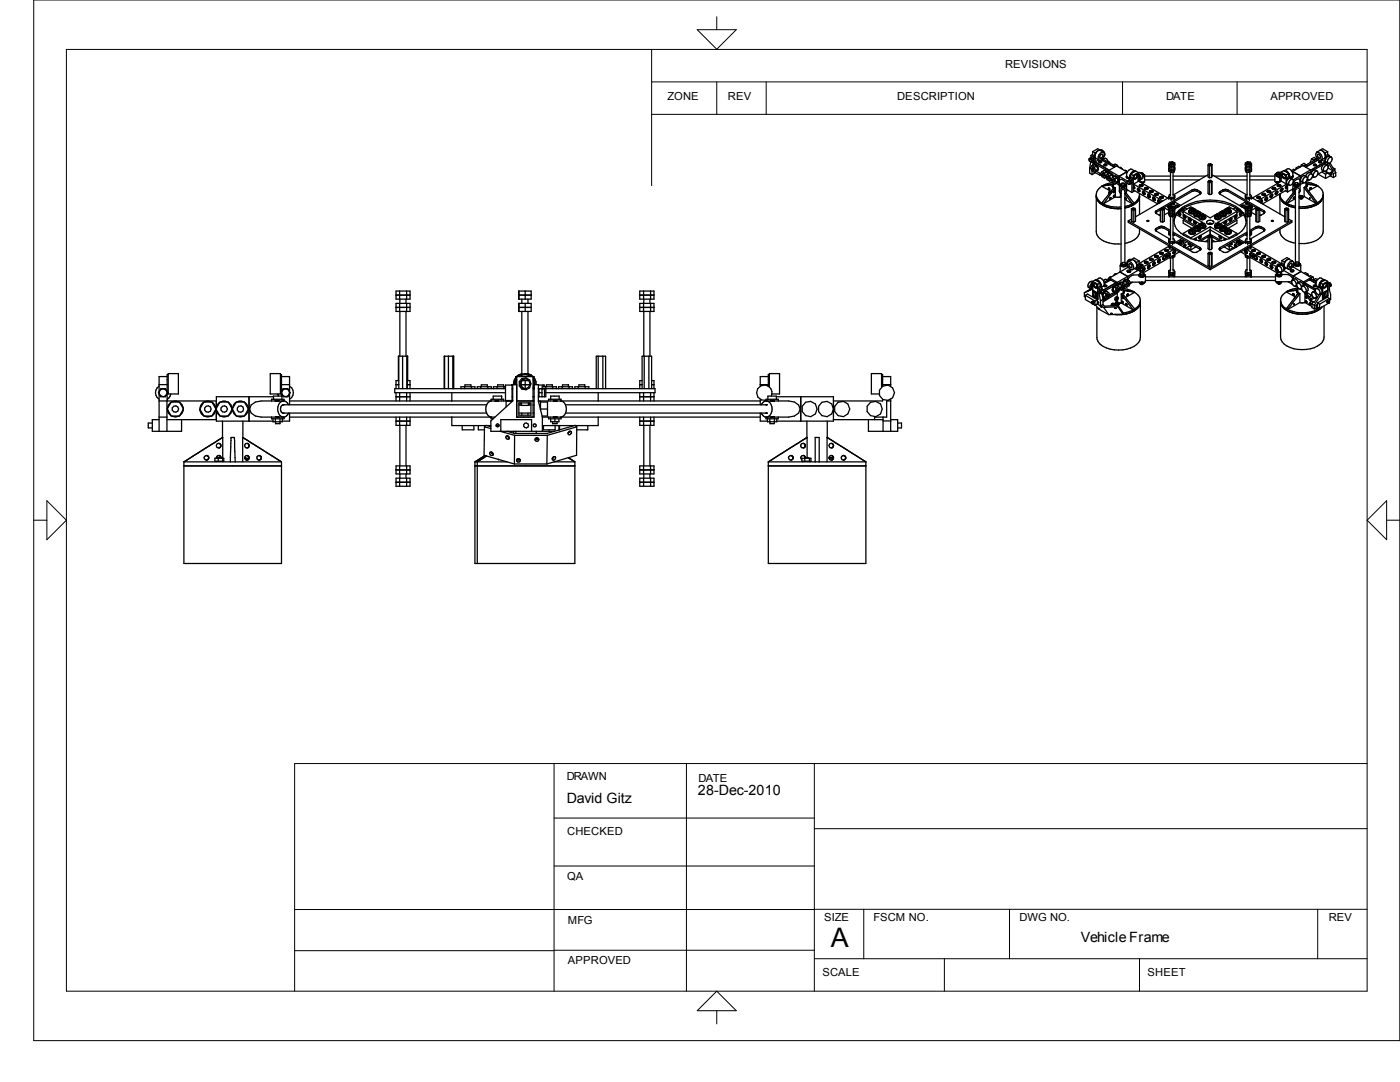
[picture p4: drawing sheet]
<svg xmlns="http://www.w3.org/2000/svg" width="279mm" height="216mm" viewBox="0 0 279 216" stroke-linecap="round" stroke-linejoin="round" font-family="sans-serif">
<defs><g id="words">
<text font-size="5.4" x="165.8" y="189">A</text>
<g font-size="2.8">
<text x="113.1" y="160.3">David Gitz</text>
<text x="139.3" y="158.7">28-Dec-2010</text>
<text x="215.7" y="187.9">Vehicle Frame</text>
</g>
<g font-size="2.2">
<text x="200.6" y="13.6">REVISIONS</text>
<text x="133.2" y="19.9">ZONE</text>
<text x="145.3" y="19.9">REV</text>
<text x="179.1" y="19.9">DESCRIPTION</text>
<text x="232.7" y="19.9">DATE</text>
<text x="253.5" y="19.9">APPROVED</text>
<text x="113.1" y="155.7">DRAWN</text>
<text x="139.4" y="156">DATE</text>
<text x="113.2" y="166.6">CHECKED</text>
<text x="113.2" y="175.7">QA</text>
<text x="113.3" y="184.4">MFG</text>
<text x="164.5" y="183.8">SIZE</text>
<text x="174.3" y="183.8">FSCM NO.</text>
<text x="203.5" y="183.8">DWG NO.</text>
<text x="265.2" y="183.8">REV</text>
<text x="113.3" y="192.4">APPROVED</text>
<text x="164.1" y="194.8">SCALE</text>
<text x="229" y="194.8">SHEET</text>
</g>
</g></defs>
<g fill="none" stroke="#000" stroke-width=".25">
<path d="M217.4 31.7v.4l.4 .2M217.4 31.7h.2l.2 .3v.3M217.5 33.5v1l.4 .3M217.5 33.5l.3 .2M217.6 31.6l-.2 .1M217.6 31.5l.2-.1 .3 .2M217.6 31.5l.3 .2M217.6 31.5l-.1 .1M217.7 32.3l-.2 1.2M217.7 31l.3-.1 .5 .3-.3 .1M217.7 31l.5 .3M217.7 31v.5"/>
<path d="M217.8 32.3l.4 .2M217.9 33.1l.5 .3M217.9 33.1l-.3 .3 .3 .7 .5 .3M217.9 31.7l.1 .3M217.9 34.1v.7M218 33.4l.3 .3v.3l-.3-.2zM218 32l-.2 .3M218.1 31.6l.1 .4M218.1 30.3v.6M218.1 30.3l.5 .2M218.1 31.6l-.2 .1M218.1 32v.1"/>
<path d="M218.2 32.5v.4M218.2 32.5l-.1 .4M218.2 32.9a.73 .73 0 0 1 .9 .3 .73 .73 0 0 1-.2 .9M218.2 32.9h.1M218.2 31.3v1.2M218.2 32.5l3.1 1.8M218.2 32l-.4 .3M218.2 32h-.2M218.4 32.8l.5 .3M218.4 33.9l-.1 .1M218.4 32.8l.4 .3M218.4 32.8l-.5 .3"/>
<path d="M218.4 33.4l.3 .6M218.5 32.3l4.9 2.9M218.5 32.3l-.3 .2M218.6 30.5v.3M218.6 31.5v.8M218.6 32.3l2.8 1.7M218.6 34.5l.9 .5M218.6 34.5l-.7 .3M218.6 34.2v.3M218.7 34l-.3 .4M218.7 30.4l-.1 .1M218.8 38.9v7.3a2.74 2.74 0 0 0 2.5 2.3l1.2 .2h1.2"/>
<path d="M218.8 38.9l.1 .9M218.8 34.2l1 .5M218.8 39.2l.1 .6M218.8 39.2l.3 .6 .8 .7M218.9 34.1h.1M218.9 33.1l-.5 .3M218.9 33.1l.2 .6M218.9 33.1l.2 .5-.2 .5M218.9 39.8l.8 .8M218.9 39.8a4.5 4.5 0 0 0 3.9 1.8l.3 .1M219.1 30.1l-.6 .8v1.4M219.1 33.7l-.4 .3"/>
<path d="M219.1 33.7l-.2 .4-.5 .3M219.2 31.9l-.6 .4M219.3 32.3l.5-.1v.2M219.3 32.3v.1M219.3 32.3h.1M219.3 32.4h.5M219.5 34.6v.4M219.6 30a1.06 1.06 0 0 0-.9 1.6l.6 .4M219.6 30.1a.72 .72 0 0 1 .8 .3 .72 .72 0 0 1-.1 .8M219.6 30h.1M219.6 30l-.5-.3-1 .6M219.6 30l.6 .4"/>
<path d="M219.6 30h-.1M219.7 30.9l.3-.1 .1 .3-.2 .4-.4 .1v-.3zM219.8 32.4l-.2 .1M219.8 34.8l-.3 .2M219.8 31.9l-.5 .1M219.8 31.9l2.6 1.5M219.9 37.2l1.8 1-.4 .1v.4M219.9 37.2l-.8 .7-.3 1M219.9 34.2l.5 .3M219.9 34.2l-.2 .4 .2 .7 .5 .3M220 34.6l.3 .2v.3h-.2zM220 31.7h.2"/>
<path d="M220 31.7l2.7 1.5M220.1 37h.1M220.1 31.6l.2 .1M220.2 37l-.3 .2M220.2 31.7a.47 .47 0 0 1 .7 0l.3 .7M220.2 30.4a1.04 1.04 0 0 0-.9 1.6M220.2 30.4l.1 .1a1.2 1.2 0 0 1-.5 1.4M220.3 34l.3-.1a.92 .92 0 0 1 .6 .8M220.3 34v.1M220.3 34h.1M220.3 33h.6M220.3 33l.4 .1"/>
<path d="M220.4 34l.5 .2M220.4 34l.5 .3M220.4 34l-.5 .2M220.4 34.5l.3 .7M220.7 35.2l.2 .7 .5 .3M220.7 35.2h.1M220.7 35.2l-.3 .4M220.8 35.3l-.4 .3M220.8 32.9l-.1 .2M220.9 32.8l-.4-.1-.2 .3M220.9 32.9v.1M220.9 32.8v.1"/>
<path d="M220.9 33l-.2 .1M220.9 34.3l-.5 .2M220.9 34.3l.2 .5M220.9 34.8l.5 .3M220.9 34.8l-.2 .4M221.1 35.2a.29 .29 0 0 1 .3 .2 .29 .29 0 0 1-.1 .3l-.2-.1zM221.2 37.5a.17 .17 0 0 1 .2 .1 .17 .17 0 0 1 0 .2zM221.2 32.3l.2 .1M221.3 34.6l.4-.1 .6 .7M221.3 34.6v.1M221.3 38.7l-1.4 1.8M221.3 38.6h.1"/>
<path d="M221.4 34.6h-.1M221.4 34.6l.5 .3M221.4 34.6l-.5 .2M221.4 34.6l.5 .2M221.4 32.4v.1M221.4 35.1l.3 .7M221.5 39.5l.2-.1-.1 .4-.2-.1zM221.7 38.3l-.2 .1M221.7 35.8h.1M221.7 35.8l-.3 .4M221.7 36l.1 .1M221.7 35.8l.3 .6"/>
<path d="M221.8 35.9l-.4 .3M221.9 34.9l.2 .4M221.9 34.9l-.5 .2M222 35.4l.5 .3M222 35.4l.4-.2 .5 .3M222 36.4l-1.8 .6M222 35.4l-.3 .4M222 36.4l.5 .3M222.2 37.1h-.2v.2l.2 .1M222.2 36.6v1M222.2 39.1l.3-.1-.2 .3zM222.2 37.5l-.9 1.2"/>
<path d="M222.2 36.7l-2 .3M222.2 32.9l.3-.1 .3 .1 .4 .4M222.2 36.8l-2.3 .4M222.3 38.1h.1l.1 .1-.3 .2zM222.3 35.2a.76 .76 0 0 1 .8 .3 .76 .76 0 0 1 .1 .8l-.2 .1M222.4 35.2h-.1M222.5 35.2l.4 .2M222.5 35.7l.3 .7M222.6 37.5v1.8M222.6 39.3h1M222.6 37.5l-.2-.1-.2 .1M222.6 37.5l-2.4 3.2"/>
<path d="M222.6 39.3l-2.4 1.4M222.8 36.6l.6 .4M222.8 36.4l-.3 .3M222.9 35.5l-.4 .2M222.9 36.5l-.4 .2M222.9 35.5l.3 .6M223 36.4h-.1M223.2 36.1l-.4 .3M223.2 36.2l-.2 .2M223.2 36.1l-.3 .4M223.4 35.2v3l.2 .4M223.4 35.2l1.6 1"/>
<path d="M223.4 36.1l.1-.2a1.11 1.11 0 0 1 1.3 1v1.3l-.3 .4M223.4 38.1a.73 .73 0 0 1 .7-.6 .73 .73 0 0 1 .7 .6M223.4 33.4h.2l.5 .4M223.6 38.5v.8M223.6 39.3h.1M223.6 38.6h.1M223.7 36.7l.1 .2 .3 .1 .4-.3v.3l-.2 .2h-.4l-.2-.2zM223.7 38.1v14.8a.54 .54 0 0 0 .7 .4 .54 .54 0 0 0 .4-.6M223.7 38.1a.39 .39 0 0 1 .4-.3 .39 .39 0 0 1 .4 .3M223.9 36.6a.5 .5 0 0 1 .6 .1 .5 .5 0 0 1 0 .7h-.6l-.3-.2zM224.4 34h.2l.4 .3M224.5 39.5h.2v.3l-.2-.3"/>
<path d="M224.5 38.1v14.3M224.5 38.7l1.5 2M224.5 39.8l1.5 .9M224.5 38.6h.1M224.6 38.5l-.1 .1M224.7 37a.68 .68 0 0 1-1.1 0M224.7 38.5l1.6 2M224.8 37.8l1.1 .6M224.9 35.2v.3M224.9 34.3h.1M224.9 35.5h.4M224.9 34.3l-1.5 .9"/>
<path d="M224.9 34.3l-2.1-1.2-1.5 .9v.6M224.9 35.4v.1M225 34.3l-.2 .8 .6 .5M225 36.2v.4l.3 .2M225 36.2l.3 .1v.5M225 37.9l-.2 .1M225.1 35.4h-.2M225.3 35.9h.2l.3 .1M225.3 35.9l.3 .2M225.3 35.9l-.1 .2M225.3 36l-.3 .2M225.4 35.5v.4"/>
<path d="M225.4 35.5l.5 .3M225.5 36.7h.1M225.6 36.1l.1 .4M225.6 36.6l-.3 .2M225.6 34.8l-.1 .6M225.6 35.3l-.2 .2M225.6 34.8v.6M225.6 34.7v.6M225.6 35v.1M225.6 35.3l.5 .3-.2 .2M225.6 34.7l.5 .3M225.7 36.5l-.1 .2"/>
<path d="M225.8 36l-.2 .1M225.8 36l.1 .4M225.9 36.4l-.3 .3M225.9 36.4l-.2 .1M225.9 35.8v2.6M226.1 35l.1 2.9M226.1 37.6h.1M226.1 37.4l.3 .1v-.1M226.1 37l.3 .4M226.1 37.9l5 2.8M226.2 37.6h.2M226.2 36.7l5.9 3.4"/>
<path d="M226.3 35.4v.1M226.4 37.4h.1M226.4 37.3l-.1 .1h.1M226.4 34.2l-.6 .4M226.5 38.1l-.6 .3M226.5 34.2a.79 .79 0 0 0-.9 .6M226.5 34.2h-.4l-.4 .5M226.5 34.2l-.9-.5-.6 .6M226.5 34.2h.1M226.6 34.9l.4-.1a.73 .73 0 0 1-.3 .9h-.3a.66 .66 0 0 1 .2-.8zM226.7 34.8a.42 .42 0 0 1 .2 .6 .42 .42 0 0 1-.6 .2M226.9 34.8v.3a.57 .57 0 0 1-.5 .6"/>
<path d="M227 34.8v.1M227 37.6l.3 .1 .2 .5a.39 .39 0 0 1-.5-.2 .39 .39 0 0 1 0-.4zM227.1 37.6l.1 .4 .2 .1M227.2 34.4v1.8l-1.1 .6M227.2 34.4l-.5-.3-1.1 .6M227.2 34.4l-1.1 .6M227.2 34.8l.2 .1M227.2 36.2l5.9 3.3M227.3 34.5h.1M227.3 34.5h-.1M227.3 34.5l.8 .1-.1 .4M227.4 38.1h.1"/>
<path d="M227.4 39.4a3.3 3.3 0 0 1-2.9 2.1M227.4 34.9v1.3M227.4 38.6v4.2M227.4 38.9l-.3 .9-.8 .7M227.4 35.9h.1M227.4 34.9l-.2 .1M227.4 35.3v.3M227.4 34.9l.3 .6-.2 .4M227.5 37.9l-.1 .2M227.5 36.9l.4-.1 .2 .2-.2 .2h-.4l-.1-.2zM227.5 38.1h-.1M227.5 34.5l.4 .3a.67 .67 0 0 1 .1 .8l-.5 .3"/>
<path d="M227.6 36.3h.2M228 37.1l-.2 .1M228 37v.2M228 37v.1M228 37h-.4l-.2 .1M228 36.4v.1M228 34.8h.1M228.1 36.5l-.1 .1M228.1 34.7l-.1 .1M228.1 34.7h.1M228.1 38.1l-.1 .2v.3l.4 .2 .1-.3M228.1 38.1l.3 .6"/>
<path d="M228.1 38.1l.4 .6M228.1 34.7l.2 .4-.2 .2M228.2 36.3l-.4 .2M228.3 34.9h.1v1.4h-.9M228.3 36.3l-.3 .3M228.3 35l-.2 .1M228.4 38.7h.1M228.4 37.5l.4-.1 .3 .1-.2 .3h-.3zM228.4 38.6h.1M228.4 37.7l.2-.2 .5 .2M228.4 35.1h5.2M228.4 35.9h5.2"/>
<path d="M228.5 38.7l-.1 .1M228.5 38.7h-.1M228.5 38.7h.1M229 37.6v.2M229.1 37.6l-.2 .2M229.1 37.5v.1M229.2 38.7l-.2 .2 .1 .3 .2 .2h.1v-.2M229.2 38.7l.3 .5M229.2 38.7v.5l.3 .1M229.4 38.3l.2-.2 .5 .2M229.4 38.1l.4-.1 .3 .2-.1 .2h-.4zM229.5 39.1l-.1 .2 .1-.1"/>
<path d="M229.5 39.2l-.1 .2M230 38.2v.2M230.1 38.2l-.2 .2M230.2 39.3l-.2 .2 .1 .3 .2 .2 .2-.2M230.2 39.3l.1 .5 .2 .1M230.2 39.3l.3 .5M230.5 38.7l.3-.1 .3 .2-.3 .2-.3-.1zM230.5 39.9h.1M230.5 38.9l.1-.2 .5 .2M230.5 39.7v.2M230.5 39.8v.1M231.1 38.8v.1"/>
<path d="M231.1 38.8l-.2 .2M231.2 39.9l.1 .4 .1 .2M231.2 39.9l-.1 .1v.2l.2 .4M231.2 39.9l.6 .4M231.5 39.3l.3-.1 .4 .2-.4 .2-.3-.1zM231.5 39.5l.1-.2 .6 .2M232 39.4h.1M232 39.4l-.1 .2M232.1 39.4v.1M232.1 39.2v.1M233.3 32.7v.6l.4 .2M233.3 33.6v.6l.4 .2"/>
<path d="M233.3 39.2v.6M233.3 39.2l.4 .2M233.3 33.6l.4 .2M233.3 32.7l.4 .2M233.3 39.4l-6.7 3.9M233.3 33.4v.2M233.6 38.8h-.2l-.1 .4M233.6 34.4v4.7M233.6 32.5v.2l.2 .1M233.6 32.5v.2M233.7 32.9v.6M233.7 33.8v.6"/>
<path d="M233.7 39.4v.6M233.7 32.7l.1 .1M234 32.7l-.2 .1M234 32.5l.1 .2M234 32.5h-.4M234.1 32.7h-.1M234.1 38.8l.3 .2M234.1 34.4v4.7M234.1 35.1h6.5M234.1 35.9h5.3M234.3 32.9v.5M234.3 33.7v.6"/>
<path d="M234.3 39.3v.6M234.3 39.3l-.6 .1M234.3 33.4l-.6 .1M234.3 34.3l-.6 .1M234.3 32.9h-.6M234.3 33.7l-.6 .1M234.4 33.3v.1M234.4 32.5l-.1 .9M234.4 33.4l-.1 .9M234.4 39v.5M234.4 39.3l-.1 .3-.6 .1-.4-.2M234.4 39l-.1 .3"/>
<path d="M234.4 33.7l-.1 .3-.6 .1-.4-.2M234.4 32.8l-.1 .3-.6 .1-.4-.2M234.4 33.4l-.1 .3M234.4 32.5l-.4-.2h-.6l-.1 .4M234.4 32.5l-.1 .4M239.5 38.5h.1M239.6 38.7l-.8-.6h-.4l-.5 .1-5.7 3.3M241.1 32.9v2.4l.2 .2M241.1 36.3v2.3l.2 .2M241.1 36.3l.2 .1M241.1 32.9l.2 .2M241.1 34.9l-6.9 4"/>
<path d="M241.3 36.2l.2-.1 .2 .1-.1 .1zM241.3 33.1v2.4M241.3 36.4v2.4M241.4 32.8l.3 .1-.2 .1-.2-.1zM241.8 33.1v2.3M241.8 36.4v2.4M241.8 36.4h-.5M241.8 38.8h-.5M241.8 33.1h-.5M241.8 35.4l-.5 .1M241.9 32.9v2.3l-.1 .2M241.9 36.2v2.3l-.1 .3"/>
<path d="M241.9 36.2l-.3-.2h-.4l-.1 .3M241.9 36.2l-.1 .2M241.9 32.9l-.3-.2h-.4l-.1 .2M241.9 32.9l-.1 .2M241.9 34.9l6.9 4M242.4 35.1h6.5M243.5 38.5l-.1 .2M243.5 38.5h.1M243.5 38.5l1.1-.4 .5 .1 5.8 3.3M243.6 35.9h5.3M248.5 32.8l.2 .3 .6 .1 .5-.2M248.5 33.7l.2 .3 .6 .1 .5-.2"/>
<path d="M248.5 32.5l.2 .4M248.5 32.5v.6l.2 .3M248.5 33.4v.6l.2 .3M248.5 39v.6M248.5 39.3l.2 .3 .6 .1 .5-.2M248.5 33.4l.2 .3M248.5 32.5l.5-.2h.6l.2 .4M248.5 39l.2 .3M248.7 33.3l-.2 .1M248.7 33.7l.6 .1M248.7 33.4l.6 .1M248.7 32.9v.5"/>
<path d="M248.7 33.7v.6M248.7 39.3v.6M248.7 32.9h.6M248.7 39.3l.6 .1M248.7 34.3l.6 .1M248.9 32.6l.1 .1M248.9 34.4v4.7M248.9 32.6l.1-.1 .4 .1M248.9 38.8l-.4 .2M249 32.7l.2 .1M249.3 32.9v.6M249.3 33.8v.6"/>
<path d="M249.3 39.4v.6M249.4 32.7l-.2 .1M249.4 32.7h-.1M249.4 32.6v.1M249.4 34.4v4.7M249.4 35.1h5M249.4 35.9h5M249.4 38.8l.4 .4M249.6 33.4l.2 .2M249.8 32.7v.6l-.5 .2M249.8 33.6v.6l-.5 .2M249.8 39.2v.6"/>
<path d="M249.8 33.6l-.5 .2M249.8 32.7l-.5 .2M249.8 39.2l-.5 .2M249.8 39.4l6.6 3.9M250.9 39.5l.1-.1v.2M250.9 39.5l.1 .1M251.5 39.5l-.5 .1M251.5 39.5h.1M251.5 39.5v-.2l-.3-.1-.3 .1v.2M251.5 39.5l-.5-.2-.1 .2M251.8 39.9v.3l-.2 .3M251.9 38.9h.2"/>
<path d="M251.9 38.9l.1-.3 .5 .1v.2l-.4 .1M251.9 38.9h.1M252 38.9l.1 .1M252.1 38.9v.1M252.5 39.8l.1 .1M252.5 39.7l.1 .2M252.6 38.9l-.5-.2-.2 .1 .1 .1M252.6 39.9h-.1M252.6 39.4l.2-.1 .2 .2-.1 .3-.3 .2-.1-.2zM252.8 39.3l-.1 .5-.2 .1M252.9 38.3l.1-.1v.2M252.9 38.3v-.2l.3-.1 .4 .3"/>
<path d="M252.9 38.3l.1 .1M252.9 39.4v.1M253 39.5h.1M253.5 39.2l.1 .1M253.5 39.1v.2M253.5 39.3h.1M253.6 38.3l-.6 .1M253.6 38.3l-.5-.2-.2 .2 .2 .1M253.6 39.3h-.1M253.7 38.8h.3v.1l-.3 .5h-.2zM253.8 38.7l-.2 .6M253.9 37.7h.1"/>
<path d="M253.9 37.7l.1 .1M253.9 37.7a.34 .34 0 0 1 .4-.3 .34 .34 0 0 1 .3 .3M254 37.7v.1M254 37.8h.1M254.1 37.8h.1M254.5 38.5l.1 .2M254.5 38.7h.1M254.6 37.7l-.5 .1M254.6 34.8h-.2v1.4h1M254.6 37.7l-.5-.2-.1 .2 .1 .1M254.6 36.2l.1 .2 .4 .1M254.6 34.9l.4 .2"/>
<path d="M254.6 36.2l.2 .2h.5M254.6 34.6h.1M254.6 34.6v.4l.4 .3M254.7 38.2h.3v.2l-.1 .2-.3 .2-.1-.2zM254.8 34.6l.3 .2M254.8 34.6h-.1M254.8 36.4v.2M254.8 36.5v.1M254.8 38.1v.1M254.8 36.6h.1M254.9 38.2l-.1 .3-.2 .2M254.9 37.1l.2-.3h.3l.2 .3"/>
<path d="M254.9 37.1h.2M254.9 37.1l.1 .1M255 37.1l.1 .1M255 35l-.2-.1v-.4l.2-.1 .4 .1 .1 .2h-.4l-.1 .3v.3M255 37.1l.2-.1 .4 .1M255 37.1v.1M255 35.3l.2 .1M255 37.2h.1M255.1 36.2h.1M255.1 35.3l.3 .3M255.1 35.3l.3 .1M255.3 34.9l-.2 .4"/>
<path d="M255.3 34.9l.1 .1M255.4 35.4v.1M255.4 34.8l-.1 .1M255.4 34.8l.3 .1M255.4 35.2v.2M255.4 34.8v1.5M255.4 38.7v4M255.4 39.3a3.4 3.4 0 0 0 3.1 2.1M255.4 34.7h.1M255.4 39.1l.3 .6 .8 .7M255.5 34.6h.1M255.5 38.1h.1"/>
<path d="M255.5 34.6l.1 .1M255.5 37.9l.1 .2M255.6 37.1l-.5 .1M255.7 34.3v1.9M255.7 34.3l.5-.3 1 .6M255.7 34.3l1 .6M255.7 34.6l-.3 .2M255.7 37.7l.3-.1v.2l-.1 .2-.3 .2-.1-.2zM255.7 36.2l-5.8 3.3M255.9 37.6v.3l-.3 .2M255.9 34.7a.65 .65 0 0 0 .6 .9M256.2 34.7h-.2a.54 .54 0 0 0-.1 .6 .54 .54 0 0 0 .6 .3"/>
<path d="M256.2 34.1h.1M256.3 34.1l.9-.4 .7 .5M256.3 34.1a1.1 1.1 0 0 1 1.1 1.2M256.3 34.2h.5l.4 .4M256.5 34.1l.5 .4M256.5 38.1l.5 .2M256.5 37.4h.1M256.5 35.5v.1M256.5 35.4a.48 .48 0 0 0-.1-.5 .48 .48 0 0 0-.5-.1 .55 .55 0 0 0 .6 .7M256.6 37.3v.1M256.6 37.3l-.1 .2 .3 .1M256.6 35.3l-.1 .3"/>
<path d="M256.7 37.3h.1M256.7 34.9v1.8l-1-.6M256.7 37.5h-.1M256.7 37.1v.5M256.8 37.9l-4.8 2.8M256.8 36.7l-5.8 3.4M256.8 37l-.2 .3M257 35.7v.2M257 36.7v1.6M257.2 34.9l.1 .4M257.2 34.6v.6M257.2 34.6l-.5 .3"/>
<path d="M257.2 35.2l-.5 .3 .3 .2M257.2 35.2l.3 .2M257.2 34.7l.1 .3M257.3 35v.3M257.5 35.4l-.5 .3M257.5 35.4v.1M257.6 35.4h.4M257.7 35.8l-.4 .3a.67 .67 0 0 0 0 .9M257.7 35.8h.1M257.8 35.8h.2M257.8 35.3l.1 .1M257.8 34.2h.1"/>
<path d="M257.9 34.2l.1 .8-.5 .5M257.9 37.8l.1 .1M257.9 37.7l.1 .1M258 35.1l.1 .2-.5 .1M258 35.8a.74 .74 0 0 0-1 0 .74 .74 0 0 0-.1 .9l.4 .3M258 34.2l1.5 .9M258 35.8l.1 .1M258 34.2h-.1M258 35.1h.1M258 38a.73 .73 0 0 1 .7-.6 .73 .73 0 0 1 .8 .6M258 37.7l-1 .6M258.1 35.9a.85 .85 0 0 1-.8 1.1"/>
<path d="M258.1 38.4l-1.6 2M258.2 36.8l.2-.1 .3 .2 .4-.2 .1 .1a.53 .53 0 0 1-.5 .6 .53 .53 0 0 1-.5-.6zM258.2 39.4l.2-.1-.2 .4-.1-.1zM258.2 36.9a.66 .66 0 0 0 1.1 0M258.2 38.4l.2 .1M258.4 36.6l.2-.2 .5 .2a.4 .4 0 0 1-.2 .5 .4 .4 0 0 1-.5-.2zM258.4 38.5v.1M258.4 38.5l.1 .1M258.4 38.7h.1M258.4 38.7v-.1l-1.6 2M258.4 38.6v.1M258.4 33.9l-.2-.1-.5 .2"/>
<path d="M258.4 38.6h.1M258.5 37.8v14.7M258.5 39.6l-1.7 1M258.7 33.5l-.2 .4M258.7 33.5l.3 .1M258.8 37.7l-.4 .1v.3l.1 .2M259.2 38.4l.3-.3v-2.1l-.2-.2a1.09 1.09 0 0 0-1.3 1v1.3l.4 .4M259.2 38v14.8l-.5 .1-.2-.4M259.2 39.4l.2 .2M259.4 39.4h.4M259.4 39.4v.2M259.4 39.6l.4 .1"/>
<path d="M259.5 33.4l-.3-.2-.5 .3M259.5 39.2h.3M259.5 35.1v1.7M259.5 39.2l.1 .1M259.5 39l-.3 .2 .2 .2M259.5 39.6l.3 .1M259.5 36.8v.1M259.5 35.1l-1.4 .8M259.6 36.2h.1M259.7 32.9l.3 .2M259.7 32.9l-.2 .4M259.8 39.2l-.1 .1 .1-.2h-.2l-.1 .1"/>
<path d="M259.8 39.4v.3M259.8 39l.3 .2M260.1 39.2l-.3 .2M260.1 39.2l-.3 .5M260.1 36.5l-.6 .3M260.3 39.2h-.2M260.3 37.4l2.4 3.2M260.3 39.2l2.4 1.4M260.3 37.4v1.8M260.5 37.3l-.2 .1M260.5 37.3h.1M260.6 37.3v.2"/>
<path d="M260.6 36.6l2 .3M260.6 37.1l.3-.1v.2l-.3 .1M260.6 32.9h.1M260.6 36.3v1.2M260.6 32.9l-.4-.3-.5 .3M260.6 36.3l1.1 .2 1.3 .6M260.6 36.7l2.4 .4M260.6 37.5l2.3 3M260.7 32.9l-.5 .2M260.8 35.3a.74 .74 0 0 0-.9-.1 .74 .74 0 0 0-.4 .9l.6 .4M260.8 35.3l.1 .5M260.8 35.3a.79 .79 0 0 0-.7 1.2"/>
<path d="M260.9 35.8a.76 .76 0 0 1-.8 .7M260.9 35.8l.2 .1M261.2 35.9l-.4 .2M261.2 35.9h.1M261.4 39.4v.2M261.4 39.5h.1M261.4 37.5l.3-.1-.2 .4h-.1zM261.5 32.4h.1M261.5 33.9v.6M261.5 34.2h.1M261.5 33.9l-1.5-.9-2 1.2M261.5 33.9l-2 1.2"/>
<path d="M261.6 34.2v.4M261.7 31.7l-.2 .7M261.7 31.7l.5 .3M261.8 34.7l-.4-.2a.76 .76 0 0 0-.8 .7M261.8 34.7a.76 .76 0 0 1 0 .8 .76 .76 0 0 1-.7 .4M261.8 34.7a.78 .78 0 0 0-.7 1.2M261.9 35.2l.3 .1M262.1 33h.2M262.1 33h.6M262.1 35.3l-.3 .2M262.1 33l.1-.2 .2-.1 .3 .3M262.2 32h.1"/>
<path d="M262.2 32.9v.1M262.2 32.9l.1 .2M262.2 32l-.1 .1M262.2 32.9l.5 .1M262.7 31.7l-.4-.3-.6 .3M262.7 31.7h.1M262.8 30.4a1.04 1.04 0 0 1 .9 1.6M262.8 30.4l.6-.4h.3l.6 .6M262.8 31.7h-.4l-.2 .3M262.8 30.4a1.03 1.03 0 0 0 .3 1.5M262.9 34.2a.78 .78 0 0 1-.7 1.1M262.9 34.2l-.4-.3-.3 .1-.3 .2-.2 .4"/>
<path d="M262.9 34.2a.8 .8 0 0 0-.7 1.1M262.9 30.3v.1M262.9 31.6l-2.6 1.5M263 37.1a2.09 2.09 0 0 1 1.1 1.7M263 37.1l-1.9 1M263 30.8a.46 .46 0 0 1 .4 .3 .46 .46 0 0 1-.1 .5l-.3-.4zM263.1 30.2l-.3 .2M263.1 34.8l1.4 .8M263.1 31.8l-2.6 1.5M263.1 31.9l.6 .1M263.1 31.9l-2.5 1.5M263.1 32.4h.5"/>
<path d="M263.1 32.4l.1-.2 .2-.1 .3 .1v.2M263.1 32.4h.2M263.2 32.3l.2 .2M263.2 32.3v.1M263.2 32.3h.1M263.2 32.3l.5 .1M263.4 30h.1M263.4 30l.5-.3 1.1 .6M263.6 32.4h.1M263.7 32h-.1M263.7 32.4h.1M263.8 31.9l.7 .4"/>
<path d="M263.8 34.3l.7 .5M263.9 30.1l.4 .5M264.1 38.8v7.3a2.87 2.87 0 0 1-2.5 2.3l-1.1 .2h-1.3M264.1 39.1a2.9 2.9 0 0 1-2.5 2.2l-1.1 .2h-1.3M264.1 38.8l-.3 .9-.9 .8M264.2 34.1l-1.2 .7M264.3 30.4l.2 .1M264.3 30.6a.81 .81 0 0 1 0 1l-.6 .4M264.3 30.6l.2 .4M264.4 34.2l.9 .6M264.5 32.3l-3 1.7M264.5 30.5v.3"/>
<path d="M264.5 31.5v.8M264.5 32.3l.2 .2M264.5 34.8v.8M264.6 34.2l.7 .4M264.7 31.3v.2M264.7 32.3v.2M264.7 32.5l-3.1 1.7M264.9 33l-.4-.2a.72 .72 0 0 0-.7 .5 .72 .72 0 0 0 .4 .9M264.9 33a.78 .78 0 0 0-.7 1.2M264.9 33a.77 .77 0 0 1-.7 1.2M264.9 34.5l-.4 .3M265 30.8l.2 .2"/>
<path d="M265 30.3v.5M265 32.5v.5M265 30.8l-.5 .3 .2 .2M265 30.3l-.5 .2M265 33.1h.1M265 33.5l1.1 .6M265.1 32.6l1 1.5M265.2 31v.1M265.2 31l-.5 .3M265.3 34.6v.2M265.4 32.5l1.2 1.9M265.5 35.1l.6 .3"/>
<path d="M265.5 35.1l-1 .5M265.5 34.7v.4M265.6 34.7h.1v.2zM265.7 31.4a.78 .78 0 0 1-.7 1.2M265.7 31.4l-.4-.3-.3 .1a.95 .95 0 0 0-.5 1l.5 .4M265.7 31.4a.8 .8 0 0 0-.7 1.2M265.9 34.2l.2 .5M265.9 34.2v.3l-.6 .3M265.9 34.2l-.6 .4M266 33.5l.4 .2M266.1 34.1l-.2 .1M266.1 34.7v.7"/>
<path d="M266.4 33.7l-.2 .1M266.4 33.7v.4M266.6 34.4l-.5 .3M266.6 34.4v.7l-.5 .3M79 58.9h2.8M79 58.1h2.8v1.6h-2.8zM79.8 58.1v13M81 59.7v.8M81.2 58.1v1.6M103.5 58.9h2.5M103.5 58.1h2.5v1.6h-2.5zM103.6 58.1v1.6"/>
<path d="M104.1 59.7v.8M104.8 58.1v1.6M105.4 59.7v.8M127.7 58.1h2.8v1.6h-2.8zM127.7 58.9h2.8M128.4 58.1v1.6M128.5 59.7v.8M129.7 59.7v.8M129.8 58.1v1.6M216.4 58.4v.8l.2 .1M216.6 58.9v.9l1.2 .7M216.6 58.9l.4-.2 2 1.1"/>
<path d="M216.6 58.9l1.9 1.2M216.9 58.2l.9-.5zM217.2 58l-.8 .4M217.2 58h.1M217.5 57.8l-.3 .2M217.5 57.8h.1M217.7 57.6l.1 .1M217.8 57.7h.1M217.8 57.2v.1M217.8 56.6l.3 .1M217.8 56.6v1.2l-1.4 .6M217.8 57v.1"/>
<path d="M217.8 56.6l-.3 .6 .2 .4M217.9 56.6l.2-.2-.3 .2M218.1 56.3a.62 .62 0 0 0-1 .6l.1 .4 .5 .3M218.1 56.1v3M218.1 56.1l.5-.2 1 .5M218.1 57.9l1 .6M218.1 56.1l1 .6M218.1 59.1l1 .6M218.3 56.5l-.1 .1a.74 .74 0 0 0 .6 .8M218.5 58.3l.1 .2 .3 .1M218.6 56.6l-.2-.1a.49 .49 0 0 0 0 .5 .49 .49 0 0 0 .4 .3h.1M218.6 56.6l-.3-.1a.62 .62 0 0 0 0 .7 .62 .62 0 0 0 .6 .2"/>
<path d="M218.6 56.6l.3 .6M218.7 56h.4M218.7 55.9a1.1 1.1 0 0 1 1.1 1.2M218.7 55.9l.9-.4 .6 .5M218.7 55.9h-.1M218.7 59.1l.2 .1zM218.7 56l.3-.1 .4 .4M218.9 57.2l-.1 .2M218.9 58.6l-.7-.5v.9M218.9 59h-.2v.2M218.9 58.6v.9l-.7-.5M218.9 57.1v.1"/>
<path d="M218.9 58.6l-.7 .4M219 59.8l-.5 .3M219 59.8v.9M219.1 56.7v3M219.1 59.6v.1M219.1 56l.4 .4M219.1 57.4l.3 .1M219.1 57.4v2.3l-1-.6M219.4 58.7l.2 1.3M219.4 58.2l.2 .1M219.4 58.2l.3 .3M219.4 57.5v1.2"/>
<path d="M219.5 57.8l.2 .1M219.5 57.8l-.1 .4M219.6 56.8v.3M219.6 56.4l-.5 .3M219.6 56.4v.7M219.6 56.5l.1 .4M219.6 58.3l.1 .2M219.7 58.5l-.3 .2M219.7 57v.1M219.7 58.4l.2 .1M219.7 57.9l-.1 .4M219.8 40.8l1.5 .6 1.8 .3"/>
<path d="M219.9 57.2l-.5 .3M219.9 58.5l.2 1.2M219.9 40.5l.1 .1M219.9 57.2l-.3-.1-.5 .3M219.9 57.2v.5M220 57.7l-.2-.1-.3 .2M220 57.7l-.3 .2M220 57.9h.1M220 57.9l-.2 .4 .1 .2M220 40.6h.1M220 57.7l.1 .1M220 59.1l.1 .3h.2"/>
<path d="M220 58.5h.1M220 59.1l.3 .3 .4 .3M220 57.8l.2 .1M220 59.1l.5 .2M220 40.6l.2 .1M220 58.5v.3M220 59.3l.2 .1M220.1 58.4l-.2 .1M220.1 58.4l-.1 .1M220.1 59.6l.3-.1v.4l-.3 .1M220.1 59.7v1l-.5 .3M220.1 59.7l-.5 .3"/>
<path d="M220.2 40.7a6.8 6.8 0 0 0 3.5 .6M220.2 56l.2 .8-.5 .4M220.2 57.9h-.2M220.2 57.9v.4M220.3 58.5l-.3 .6M220.3 57h.1M220.3 58.4l-.3 .7M220.3 58.4l.4 .3M220.3 57.1h.1M220.3 57.1a.25 .25 0 0 1 .3-.2 .25 .25 0 0 1 .3 .2M220.3 57.1h.6M220.4 57.1h.5"/>
<path d="M220.4 57.1h.1M220.4 57.1h-.1M220.4 57.1l.1 .1M220.5 59.3l.2 .4M220.6 59.6l-.2 .2M220.7 58.7l-.2 .6M220.8 58.2l-.5 .2M220.9 58.2h.1M220.9 58.2l-.4-.1-.4 .3M220.9 58.9l.2-.1h.1l-.1 .3-.2 .2-.1-.2zM221 58.8h.1M221 55.9l-.5-.1-.3 .2"/>
<path d="M221.2 58.4l-.4-.3-.5 .3M221.2 58.4l-.5 .3M221.2 58.4l.3 .4-.3 .6-.5 .3M221.4 59.1h.1M221.4 55.7l-1.1 .6M221.4 55.7l.3 .1-1.3 .8M221.4 55.5v.3M221.4 55.5l1.6 .8M221.7 55.9l1 .6M221.9 55.2h-.2a.78 .78 0 0 0-.6 .7M222.1 57.9l.2 .3M222.1 57.9l.4 .3"/>
<path d="M222.1 57.9l.2 .4M222.3 58.2v.1M222.3 57.3l-.2 .6M222.3 58.3v.3M222.3 57.2l-.2 .7M222.3 58.3l.5 .2M222.3 57.2l.5 .3M222.4 58.3l-1 .5M222.5 59.7l.3 .3M222.5 59.7l.1 .1M222.5 58.2l.3 .3M222.6 59.4l-.1 .3"/>
<path d="M222.6 59.4h.2M222.6 59.8l.2 .2M222.6 58.4l-1.3 .8M222.7 56.4l-2.5 1.5M222.7 56.5l.3 .1-2.7 1.6M222.7 56.5l-2.4 1.4M222.8 57.5l-.3 .7M222.8 56.9a.7 .7 0 0 0-.8 .4 .7 .7 0 0 0 .2 .9M222.8 57l-.4 .2M222.8 56.9l.1 .1M222.8 59.8h.1M222.8 59.4l-.2 .4"/>
<path d="M222.8 56.9l-.5 .3M222.8 56.9l.5 .3M222.9 57h.1M222.9 54.6l-.4 .1-.3 .3M222.9 58.5h.1M222.9 59.5l.2 .1-.3 .2zM223 56.3l-.1 .7M223 58.5v.7M223 59.9v.4M223 57.7l.2-.1v.3l-.3 .2zM223 58.5l-2.9 1.7M223.1 59.3l.1 .2-.4 .5"/>
<path d="M223.1 59.3l-.3 .1M223.1 59.3l-.2-.1-.3 .2M223.1 41.7l.6-.1zM223.3 57.2l-.5 .3M223.3 57.2l.2 .4-.2 .6-.5 .3M223.4 56.7l-.3 .4M223.4 56.6l-.2 .5M223.4 56.6l.4 .3M223.5 57.7l.3 .2M223.5 57.5l.1 .1M223.5 54.3l1.5 .9M223.5 54.3l-2.1 1.2"/>
<path d="M223.6 57.8h-.2M223.6 57.6l.2 .3M223.7 52.8a.63 .63 0 0 0 1.1 0M223.8 58.7l.2-.1 2.4 3.1M223.8 58.7v1.8M223.8 58.7l2.3 3.1M223.8 56.9l-.2 .7M223.8 56.4l-.4 .2M223.9 52.6l-.3 .4v1.2M223.9 59.2l.2 .1 .1 .3h-.2zM223.9 52.6l.1 .4h.5M223.9 52.7l.3 .1 .4-.1"/>
<path d="M223.9 52.6l.2-.2h.4l.1 .2M223.9 56.4h.1M223.9 56.4l-.2-.1-.3 .1-.4 .6M224 57.1l.2-.1v.2l-.3 .3zM224.2 58.3h.2l-.2 .2M224.2 57.7v1.1M224.2 58l2.2 .3M224.2 57.9l1.9 .3M224.3 56.6l.2 .4M224.3 56.6l-.4-.3-.5 .3M224.3 56.6l-.5 .3M224.3 57.6l1.3 .3 .8 .4"/>
<path d="M224.4 56.1l-.2 .4M224.4 56l-.2 .6M224.4 56l.4 .3M224.5 57.1l.3 .2M224.5 57l-.2 .6-.5 .3M224.5 57h.1M224.5 52.7h.1M224.6 57.2h-.1M224.6 52.9l-.1 .1M224.6 57l.2 .3M224.6 52.6l.2 .1M224.6 52.6v.3l-.1 .1"/>
<path d="M224.7 52.7h.2M224.8 52.7h.1M224.8 56.3l-.2 .7M224.9 52.7l.1 .3M224.9 58.8l.3-.1-.2 .3h-.1zM225 53v.4M225 55.8h-.4l-.2 .2M225 55.8h.1M225 55.8h-.5l-.5 .6M225 56.5l.2-.1 .1 .2-.4 .3zM225 55.2v.6M225 54.3v-.3l.3-.1 .3 .1v.3"/>
<path d="M225 54.3h.6M225 55.2l-2 1.1M225.2 44.1v.3l16.3 9.4M225.2 52.2a1.06 1.06 0 0 1 .9 1.6M225.2 52.2a1.01 1.01 0 0 0-.1 1.1 1.01 1.01 0 0 0 1 .5M225.2 53.3l-1.7 1M225.2 44.1l16.3 9.4M225.3 56l.3 .4-.3 .6-.5 .3M225.3 56l-.4-.2-.5 .2M225.3 56l-.5 .3M225.4 52.6h.1a.58 .58 0 0 1 .3 .8l-.4-.2zM225.5 54.2v.1"/>
<path d="M225.7 53.4h.1M225.8 51.9a.7 .7 0 0 0-.8 .1 .7 .7 0 0 0-.1 .8M225.8 51.8l.5-.3 1 .6M225.8 41.7l.1 2.5M225.8 51.8v.1M225.8 51.8h.1M225.8 51.9a1.04 1.04 0 0 1 1.1 .9M225.8 51.9l-.6 .3M225.8 43.7l-.6 .4M225.8 41.7l.3-.2 .4 .1 .1 .2M225.8 41.7l.1 .2M225.9 41.9v2.3"/>
<path d="M225.9 44.2l.4 .1M225.9 41.9l.4 .1M226 41.7l.3-.1 .1 .1-.3 .1zM226 40.7l-1.5 .5M226.1 56.3l-.6 .3M226.1 58.2h.1M226.1 40.6h.1M226.1 40.6l-.1 .1M226.3 42v2.3M226.3 51.9l.5 .7M226.3 40.5l-.1 .1M226.4 53.6l.4 .2"/>
<path d="M226.4 58.3l-1.8 1.1M226.4 58.3l.9 .8 .3 .9M226.6 41.8v2.4l-.3 .1M226.6 41.8l-.3 .2M226.7 52.2l.1 .2M226.8 52.4v.2M226.8 53.3v.5M226.8 52.6l.1 .6-.2 .2-.6 .4M226.8 53.8l.3 .2M227.1 53.7l.1 .1M227.1 53.1v.9M227.1 53.7l.3 .4"/>
<path d="M227.1 54l-2.1 1.2M227.2 53.3l.2 .2M227.2 53.3l-.1 .4M227.2 53.8l.2 .3M227.3 52.7l-.4 .2 .2 .2M227.3 55l.4 .2 .7-.2M227.3 52.1l-.5 .3M227.3 52.1v.6M227.3 52.7l.3 .1M227.3 56.3l.3 .3M227.3 54.9h-1.3l-.5 .3-.4 .7M227.4 54l.2 .1"/>
<path d="M227.4 56.3l.5 .2 .5-.2a.6 .6 0 0 1-.8 .3M227.4 54.7h.1M227.4 45.7a2.32 2.32 0 0 1-1.7 2.5l-1.2 .4M227.4 53.5l-.2 .3M227.5 54l-.1 .1M227.5 56.6l.1 .1M227.5 54.7l-.2 .1v.3l.5 .2 .6-.2v-.4h-.1M227.5 52.7l.5 .1v.2M227.5 54.7v.2l.3 .2 .4-.1 .1-.3M227.5 54.5v.2M227.5 54.5l.5-.1 .3 .3M227.5 55h.1"/>
<path d="M227.6 52.9l.4 .1M227.6 60v7.4a3.1 3.1 0 0 1-2.7 2.3 5.8 5.8 0 0 1-5.7-1.4l-.3-.9v-6.1M227.6 52.8v.4M227.6 54.1v.4M227.6 56.6v.1M227.6 60l-.3 .9-.9 .8M227.6 52.8l-.5 .3M227.6 54.1h.1M227.6 56.7l.4 .1M227.6 54.1h.2l.4-.6h.3l-.2 .5-.3 .1M227.7 53.3l-.3 .2M227.7 53.3l-.2-.1-.3 .1"/>
<path d="M227.7 53.3l.3 .2M227.7 53.3l.1 .1M227.7 56.7l.3 .1M227.8 56.3h.2M227.9 53.5h-.1M228 56.6v.2M228 53.9v.2M228 54h.1M228 53.8l.1 .2M228 53.8v.3M228 53.7l-.1-.2h-.1l-.2 .2v.4M228 53l-.4 .1"/>
<path d="M228.3 54.7l-.3 .2-.5-.2M228.3 56.5l-.3 .3M228.3 53.5v.3l-.2 .2M228.4 54.9h.2v1.4h-3.1M228.4 54.8h.1M228.4 53.5h.1M228.4 55v.1M228.5 52.2l.3-.1 .3 .2-.2 .2h-.3l-.2-.2zM228.5 52.4v.1M228.6 52.4h.1M228.6 56h26M228.6 55.2h26"/>
<path d="M228.9 44.2h.1M229 53.2l.1 .2M229 53.4l.1 .1M229.1 52.4l-.2-.1h-.4l.1 .2M229.1 53.4h.1M229.1 53.4l-.1 .1M229.2 44v.2h-.2M229.2 53l.1-.1 .2 .1-.3 .6-.2-.3zM229.2 44h-.2l-.1 .2M229.4 52.9l-.1 .4-.2 .1M229.4 51.8l.3 .1M229.4 51.8l.2-.1 .5 .1"/>
<path d="M229.4 51.9h.7M229.5 51.6h.1M229.5 51.8v.1M229.5 51.6l-.1 .3M229.5 51.6h.5l.1 .3M230 52.8h.1M230 52.6l.1 .2M230.1 52.8h.1M230.2 52.8l-.2 .1M230.3 52.3l-.2 .2v.4l.4-.2v-.3M230.3 52.3l.2 .1M230.4 52.3l-.1 .4-.2 .2"/>
<path d="M230.4 51.1l.4-.2 .3 .2-.1 .3h-.4zM230.5 51.2l.1-.1 .5 .1M230.5 51.2h.1M230.5 51.2l.2 .2M230.5 52.4h.1M230.5 51.2v.1M230.6 42.5l1 .5M230.6 46l.7-.4 .5-.2 .5 .2 1.3 .7M230.6 42.4h.1M230.6 51.3h.1M230.7 45.9h.1M231.1 52v.2"/>
<path d="M231.1 52.2h.1M231.1 52.2v.1M231.2 51.8l.3-.1 .1 .2-.1 .3-.4 .2zM231.4 51.7v.4l-.3 .2M231.4 43h.1M231.5 50.6l.1-.1 .6 .1M231.5 50.4l.3-.1 .4 .2-.2 .3h-.4l-.1-.1zM231.5 50.4v.1M231.6 41.9l-1 .6M231.6 41.7l.3-.2 .4 .1 .1 .2M231.6 41.7v2.5M231.6 41.7v.2"/>
<path d="M231.6 44.2l.4 .1M231.6 41.9l.4 .1M231.6 41.9v2.3M231.7 40.2l-.2 .1v.2M231.8 41.7l.2-.1 .2 .1-.3 .1zM232 42v2.3M232.1 51.5l.2-.4 1-.6 .3 .1-.3 .5-1 .7-.2-.1M232.1 51.6h.1M232.1 51.5l.1 .2M232.1 51.7h.1M232.1 51.5v.2M232.3 41.4l1 .6"/>
<path d="M232.4 41.8l-.4 .2M232.4 41.8v2.4l-.4 .1M232.5 51.1l.3-.2 .4 .2M232.5 50h.1M232.5 50l.2 .1M232.5 49.8h.5l.2 .2-.2 .2h-.3l-.2-.2zM232.6 50l.4-.1 .2 .1M232.6 50v.1M232.7 50.1v.1M232.9 50.8l.2 .1a.34 .34 0 0 1-.2 .3 .34 .34 0 0 1-.4-.1M233.1 51.1h.1M233.2 41.1l.1 .3"/>
<path d="M233.3 54.3l.1 .4h.6l.4-.2M233.3 41.4v1.4l.1 .4M233.3 46.3v.5l.3 .2M233.3 47.8v.6M233.3 54v.6l.1 .3M233.3 54.9v.3M233.3 42.1l.1 .5M233.3 49.1l-6 3.5M233.3 42.4l-.9 .5M233.3 48.1l.1 .4 .6 .1 .4-.3M233.3 54.9l.1 .3M233.3 47.8l.1 .4"/>
<path d="M233.3 46.6l.3 .1M233.3 54l.1 .4M233.3 46.3l.3 .1M233.3 42l.1 .3M233.3 42.5l.1 .4 .6 .1 .4-.3M233.3 41.4l.4-.3 .6 .1 .1 .3M233.3 41.4l.1 .3M233.3 46.1v.2M233.3 54.8v.1M233.3 40.9l.5 .2M233.4 41.7v.6M233.4 42.6v.6"/>
<path d="M233.4 48.2v.6M233.4 49.1v.6M233.4 50.5l.1 .2-.3 .4-1 .6M233.4 51.4l.6 .1M233.4 54.4v.5M233.4 48.2l.6 .1M233.4 54.4h.6M233.4 42.3l.6 .1M233.4 41.2l-.1-.1-.2 .1 .3 .8 .6 .1 .4-.3M233.4 43.2l.6 .1M233.4 41.7l.6 .1M233.4 42.6l.6 .1"/>
<path d="M233.4 49.7h.6M233.4 54.9l.6 .1M233.5 40.8l.2 .1M233.6 46l-1.3-.7-.5-.2-.5 .2-.7 .4 .1 .4 2.8 1.6M233.6 47.6l-.3 .2M233.6 53.8l-.3 .2M233.6 42.3h.1M233.6 43.2v4.7M233.6 51.4v2.7M233.6 54.9v.1M233.7 41.3l-.1 .1 .1 .2 .4-.1v-.1M233.7 41.3l.4 .1"/>
<path d="M233.7 40.6v.3M233.8 41.3h-.1M233.9 49.4h-.5l-.1-.4 .1 .7M233.9 41.3l.2 .1M234 41.8v.6M234 42.7v.6M234 48.3v.6M234 49.5v.2M234 51.1v.4M234 54.4v.6M234.1 50.4l.1 .1M234.1 46.7h.2v.3"/>
<path d="M234.1 46.6l5.5 3.2M234.1 46.3l5.4 3.1 .1 .4-.8 .5h-.7l-3.7-2M234.1 47.6l.3 .4M234.1 53.8l.3 .4M234.1 43.2v4.7M234.1 51.4v2.7M234.1 50.3l.1 .2M234.1 50.4v.1M234.2 49.6l-.2 .1M234.3 50h.3v.2l-.4 .4-.1-.3zM234.3 40.3v.5M234.3 47h-.2"/>
<path d="M234.3 40.8l-.6 .1M234.4 54.8v.3M234.4 49.7l-6.6 3.7M234.4 42.2v.2M234.4 40.2l-.1 .3-.5 .1M234.4 46.7l-.1 .3M234.4 40.2l-.1 .6M234.4 41.5v.6l-.4 .3M234.4 42.4v.6l-.4 .3M234.4 48v.6M234.4 50.8v.4l-.4 .3M234.4 54.2v.6l-.4 .2"/>
<path d="M234.4 55.1v.1M234.4 41.7l5.1-3 .1-.3a1.57 1.57 0 0 0-1.7-.5l-7.2 4.2-.1 .4M234.4 55.1l-.2 .1M234.4 48l-.4 .3M234.4 54.2l-.4 .2M234.4 50.9l-.6 .3M234.4 41.5l.2 .1M234.4 42.4l-.4 .3M234.4 41.5l-.4 .3M234.4 40.3l1.2 .7M234.5 50v.2l-.4 .3M234.5 41.2h.1"/>
<path d="M234.8 42.8l3.9 2.3M234.8 42.8l-.5 1.4M235.1 41.2h.1l-.3-.1-.4 .1M235.1 41.2l-.1 .2M235.1 42.4l.1 .4 .4 .1M235.1 41.2v.1M235.4 50.2l-7.3 4.3M235.4 41.1l-.4-.2-.4 .1v.3l.3 .1M235.5 42.1l.6 .4M235.6 42.9v-.4l-.4-.2 .1 .3 .3 .3M235.6 42.9h.1M235.6 48.3l-.2 .5 .8-.5"/>
<path d="M235.7 48.6l.1-.3h-.3l-.3 .4M235.9 47.6l-1.3 .7M236.1 41.7v.2M236.1 41.7a11 11 0 0 1 10.8 0l1.3 1.1M236.1 41.7l-1.3 1.1M236.1 42.2v.6l3.3 1.9M236.1 43.9v.6l1.8 1.1M236.1 46.6v.3M236.1 42.2l3.9 2.2-3.9 2.2M236.1 43.9l2.3 1.4M236.1 41.6l.2 .1M236.1 46.6l1.6 .9"/>
<path d="M236.1 42.2l1.6-.9 3.8 2.2 3.8-2.2 1.5 .9M236.2 49.1l.1 .2M236.2 41.7v.1M236.2 42.9l.3 .1 .1 .4M236.2 41.8l-.2 .1M236.2 42.9v.4l.3 .2 .1-.1M236.2 48.3l-.1-.3h-.3l-.9 .5M236.2 48.3l-.4-.2-.8 .5M236.2 41.8l-.5 .1M236.2 49.2h.1M236.2 41.7h.1M236.2 49.3h.1"/>
<path d="M236.3 42.9v.3l.3 .3M236.3 41.7l-.1 .1M236.4 43.8l-.3 .1M236.4 41.4l.5 .3M236.5 48.8l.1 .2-.2 .4M236.5 48.8l-.2 .5M236.5 48.8l-.2 .1-.2 .3M236.9 48.2l-1.3 .7M236.9 49.4l.8 .5M237.2 43.5l.4 .2v.4l-.4-.2zM237.2 48.4v.4l.4-.2M237.3 42.2v.1"/>
<path d="M237.3 46.3l.2 .3M237.3 42.1v.3M237.3 42.3l.5 .2M237.3 45.9a.61 .61 0 0 0 .1 .8 .61 .61 0 0 0 .8 0l.3-.2M237.3 42l.5 .2M237.3 43.5l.1 .4 .3 .1M237.3 42v.5l.2 .1h.8M237.3 42.3l.1 .1M237.3 46.2l.2 .4M237.3 45.9l.2 .4M237.4 42.4l.4 .1M237.4 49.1l.3 .1"/>
<path d="M237.5 48.5l-.3 .3M237.5 46.3v.3M237.5 46.3l.6 .1M237.5 46.6l.6 .1M237.6 44.1h.1M237.7 41.7l.4-.1 .1 .4h-.5zM237.7 47.5v.1M237.7 49.2v.7M237.7 41.7l.2 .2 .3-.2M237.7 47.6l1.6 .4 1.8 .3M237.7 47.6a5 5 0 0 1-3.3-3 3.3 3.3 0 0 1 2-3.5 10.8 10.8 0 0 1 11.1 .7 2.79 2.79 0 0 1-.2 4.7l-2 1.1M237.7 45.8h.5v.3h-.5z"/>
<path d="M237.8 42.2v.3M237.9 48.8l-1.3 .7M238.1 46.4v.3M238.2 48.9l-.5 .3M238.2 41.9h.1M238.2 47.8l3.3-2 3.3 2M238.2 45.9l-.1 .1-.4-.1M238.3 47.8l.3-.2 .1 .3M238.3 44.1l.2 .1 .2 .5a.39 .39 0 0 1-.4-.2 .39 .39 0 0 1 0-.4zM238.3 45.7h.1M238.3 42.8l.5 .3 .6-.1M238.3 42.5v.3l.5 .3"/>
<path d="M238.3 42.7v.2l.2 .2M238.3 44.1l.1 .4 .3 .1M238.3 42.5l.5 .3M238.3 45.3v.3M238.3 45.6v.1M238.3 45.3l.5-.2 .6 .1 .2 .3M238.3 45.6l.2 .5M238.3 45.3l.2 .4M238.4 42.1l-.6 .1M238.4 42.4l-.6 .1M238.4 45.8l-.6-.2-.5 .3M238.4 42.1v.3"/>
<path d="M238.5 46.5l-.3 .2-.7-.1M238.5 43.1h.1M238.5 43.1l.4 .2 .5-.1M238.5 46.5h.1M238.5 45.7v.3M238.5 46.6h.1M238.5 46l.6 .1M238.5 45.7l.6 .1M238.5 46.3h.1M238.5 41.8l.1 .4M238.5 46.1v.3M238.5 47.6v.3"/>
<path d="M238.5 46.4v.1M238.5 42.1l-.1 .3M238.5 46.1l-.4 .3M238.5 41.8l-.4-.3-.6 .1-.2 .4M238.5 46.4l-.4 .3M238.5 41.8l-.1 .3M238.6 46.3l-.1 .1M238.6 46.3l-.1 .2M238.6 42.2h.1M238.6 42.2h-.1M238.7 42.3l.4-.1 .1 .1M238.7 42.3l.2 .2 .3-.2"/>
<path d="M238.7 42.3v.2l.2 .1 .3-.1v-.2M238.7 45.2h.5v.3h-.5zM238.7 49.2l-1 .7M238.8 42.8v.3M239.1 45.8v.3M239.2 45.3l-.1 .1-.4-.1M239.3 47.2l.2-.2a.37 .37 0 0 1 .2 .4 .37 .37 0 0 1-.3 .3l-.2-.2zM239.3 43.3l.1 .1M239.4 44.7l.1 .4M239.4 45l.1 .4M239.4 44.7v.3M239.4 43.3h-.1a.75 .75 0 0 0 1.1 .3"/>
<path d="M239.4 45l-.1 .2M239.4 43.4l.4 .3M239.4 43.1l.4 .3M239.4 44.7l.4-.2 .6 .1 .2 .3M239.4 42.7l-.6 .1M239.4 42.7v.3l-.6 .1M239.5 45.4l.7 .1M239.5 45.1l.6 .1M239.5 45.1v.3M239.5 42.8l.6-.1 .5 .3M239.5 45.4l.6 .1M239.6 42.4v.4"/>
<path d="M239.6 45.5l-.1 .6-.4 .1-.6-.1M239.6 47l-.1 .4-.3 .2M239.6 42.7l-.2 .4M239.6 45.5l-.5 .3M239.6 45.7h.1M239.6 49.8h.1M239.6 45.8l-.5 .3M239.6 42.4l-.5-.3-.6 .1-.2 .3M239.6 42.4l-.2 .3M239.6 42.7v.1M239.6 45.8a.98 .98 0 0 1-1.1 .2M239.6 45.7v.1"/>
<path d="M239.7 42.9v.2l.3 .1 .2-.1v-.2M239.7 42.9l.4-.1 .1 .1M239.7 42.9l.3 .2 .2-.2M239.8 43.4v.3M240.1 45.2v.3M240.2 44.7l-.1 .1-.4-.1M240.4 43.3l-.6 .1M240.4 43.3v.3M240.4 43.6l-.6 .1M240.6 43v.3a.69 .69 0 0 1-.5 .6 .69 .69 0 0 1-.7-.3v-.5M240.6 44.9l-.5 .3M240.6 44.9v.4l-.4 .2"/>
<path d="M240.6 43l-.2 .3M240.6 45v.3a.82 .82 0 0 1-.9 .3l-.1-.1M240.6 45.3v.1M240.6 43.3l-.2 .3M240.6 45.2l-.5 .3M241.1 47.2l-1.5 .9M241.1 47.9l-.6 .3M241.1 50.6l.2 .2M241.1 47.3l.2 .2M241.1 47.3v2.3l.2 .2M241.1 50.6v2.4l.2 .1M241.2 44.7l.2-.1v.1"/>
<path d="M241.3 50.5h.4l-.2 .2zM241.3 47.5v2.3M241.3 50.8v2.3M241.3 47.2h.4l-.3 .1zM241.5 46.7l-2.3 1.3M241.5 46.7l2.3 1.3M241.5 44.5v.3M241.5 45.3v1.4M241.5 53.5v.3M241.5 45.3l3.8 2.2M241.5 44.5l.5 .2M241.5 44.5l-.5 .2"/>
<path d="M241.5 45.3l-3.8 2.2M241.8 53.1h-.5M241.8 50.8h-.5M241.8 47.4v2.4M241.8 50.8v2.3M241.8 49.8h-.5M241.8 47.4l-.5 .1M241.9 44.7l-.3-.1v.1M241.9 44.7l.3-.3a.82 .82 0 0 0-1.4 0l.1 .2 .6 .2M241.9 44.7l-.4 .1M241.9 47.3l1.5 .8M241.9 50.5l-.3-.2-.4 .1-.1 .2"/>
<path d="M241.9 50.5v2.4l-.1 .2M241.9 50.5l-.1 .3M241.9 47.2v2.3l-.1 .3M241.9 47.2l-.3-.2h-.4l-.1 .3M241.9 47.9l.6 .3M241.9 47.2l-.1 .2M242.4 45.1l.4 .4 .7-.1M242.4 43.3a.72 .72 0 0 0 1.3 0M242.4 43l.2 .3M242.4 43.2a.61 .61 0 0 0 .6 .7 .61 .61 0 0 0 .7-.6h-.1M242.4 43l.2 .6M242.4 43l.5-.3 .6 .1 .1 .3"/>
<path d="M242.4 44.9v.3l.5 .3M242.4 45a.46 .46 0 0 0 .3 .6l.8-.1M242.4 44.9l.5 .3M242.6 43.3v.3M242.6 43.3l.6 .1M242.6 43.6l.6 .1M242.8 42.8l.5 .1v.2l-.4 .1zM242.8 44.7h.5M242.8 44.6h.4a.27 .27 0 0 1-.1 .4 .27 .27 0 0 1-.3-.1zM242.9 45.2v.3M243.2 43.4v.3M243.3 42.9l-.3 .2-.2-.1"/>
<path d="M243.4 47l.1 .4 .3 .1M243.4 45.7a.79 .79 0 0 0 1.1 .3M243.5 42.6l-.1 .2M243.5 45.6l-.1 .2 .2 .3h.9M243.5 45.5v.3l.4 .3M243.5 42.4l.4-.3 .6 .1 .1 .3M243.5 45.5l.4 .3M243.5 42.4l.1 .6M243.5 45.1v.3M243.5 42.4l.1 .3M243.5 45.4l-.6 .1M243.5 45.1l-.6 .1"/>
<path d="M243.6 42.7v.3M243.6 42.7l.6 .1M243.6 43l.6 .1M243.6 43.1v.3l-.4 .3M243.6 44.7l-.1 .7M243.6 45l.1 .2M243.6 43.1l-.4 .3M243.6 44.7l-.4-.2-.6 .1-.2 .3M243.6 44.7l-.1 .4M243.8 42.3l.5-.1v.3l-.4 .1zM243.8 45.2h.4l.1 .3-.4 .1zM243.8 47.4v.2h-.3l-.2-.4 .1-.2 .3 .2 .1 .3"/>
<path d="M243.8 45.3h.5M243.9 45.8v.3M244.2 42.8v.3M244.3 49.2l1 .7M244.3 42.3l-.2 .2-.3-.1M244.4 46.3a.76 .76 0 0 0 1.3 0M244.4 47.6l.1 .3M244.5 44.2l.3-.1v.1l-.1 .3-.3 .2-.1-.3zM244.5 46.2h-.1a.64 .64 0 0 0 .7 .6 .64 .64 0 0 0 .6-.6M244.5 42l-.1 .2M244.5 46.1v.3l.4 .3M244.5 46.1l.4 .3"/>
<path d="M244.5 41.8v.3M244.5 45.7v.3M244.5 41.8l.1 .3M244.5 42.1l.1 .3M244.5 41.8l.4-.3 .6 .1 .2 .4M244.5 46l-.6 .1M244.5 45.7l-.6 .1M244.6 42.7a.6 .6 0 0 1-.3 .6 .6 .6 0 0 1-.7-.1M244.6 45.6l.1 .1M244.6 42.4l.6 .1M244.6 42.1v.3M244.6 42.5v.3l-.4 .3"/>
<path d="M244.6 45.3l-.1 .7M244.6 42.1l.6 .1M244.6 45.3l-.4-.2-.6 .1-.1 .3M244.6 45.3l-.1 .4M244.6 42.5l-.4 .3M244.7 44.1l-.1 .4-.3 .1M244.7 42.8a.82 .82 0 0 1-1.2 .2M244.7 47.8l-.3-.2-.1 .3M244.8 41.7l.3 .2 .2-.2M244.8 41.7h.5v.3h-.4zM244.8 45.9l.1 .1M244.8 48.9l.5 .3"/>
<path d="M244.9 45.8h.4v.3h-.4zM244.9 46h.1M244.9 42h.1M244.9 46.4v.3M245.1 48.8l1.2 .7M245.2 46h.1M245.2 42.2v.3M245.3 47.5v.1M245.3 49.2v.7M245.3 45.9l-.4 .1M245.3 47.6l-1.6 .4-1.8 .3M245.4 48.6l.2 .2h.2"/>
<path d="M245.5 43.6l.3-.1v.3l-.4 .3-.1-.2zM245.5 46.3v.3M245.5 46.6l-.6 .1M245.5 46.3l-.6 .1M245.6 49.1l-.3 .1M245.7 42a.6 .6 0 0 1-.3 .7 .6 .6 0 0 1-.8-.1M245.7 45.9l-.5-.3-.6 .2-.1 .3M245.7 45.9l-.2 .4M245.7 42v.3M245.7 45.9v.3M245.7 46.2l-.2 .4M245.7 42.3l-.4 .2-.7-.1"/>
<path d="M245.7 42.3l-.5 .2M245.7 42l-.5 .2M245.7 43.5v.3l-.3 .2M245.7 42.2v.1M245.7 48.4l.1 .4-.3-.3M245.8 48.4v.1M246.1 48.2l1.3 .7M246.1 49.4l-.8 .5M246.4 43.1l.3-.2 .1 .1v.2l-.3 .3-.2-.1zM246.5 48.8l-.2 .1 .3 .5M246.5 48.8l.3 .3M246.5 48.8v.3l.2 .2"/>
<path d="M246.6 41.4l-.5 .3M246.6 43.8l.2 .1M246.7 42.9v.3l-.3 .3M246.8 41.8l.2 .1M246.8 48.3l.3-.2 .9 .5M246.8 41.8v.1M246.8 41.7v.1M246.8 41.6v.2M246.8 49.1v.2M246.8 42.2v.6l-3.3 1.9M246.8 43.9v.6l-1.7 1.1M246.8 46.6v.3"/>
<path d="M246.8 49.1v.1M246.8 43.9l-2.2 1.4M246.8 41.9h.5M246.8 42.2l-3.8 2.2 3.8 2.2M246.8 46.6l-1.5 .9M247 41.7l-.2 .2M247.1 47.6l1.3 .7M247.3 48.6l-.1-.2 .3-.1 .2 .4M247.3 48.3h.1M247.4 48.3l.2 .5-.8-.5v-.2l.4-.1 .9 .5M247.5 42.4l.2-.1-.3 .6v-.2zM247.5 42.1l-.7 .4"/>
<path d="M247.6 50.2l7.3 4.3M247.6 41.1l.4-.2 .4 .1 .1 .1-.4 .3M247.9 42.4l-.2 .4-.3 .1M247.9 41.2v.1M248.2 42.8l-3.9 2.3M248.2 42.8l.5 1.4M248.4 50h.4v.6l-.3-.2zM248.5 41.2l-.3-.1-.5 .1h.2l.1 .2M248.5 41.2h.1M248.5 54.2v.6l.5 .2M248.5 50l.1 .3 .3 .2M248.5 41.5v.6l.5 .3"/>
<path d="M248.5 42.4v.6l.5 .3M248.5 48v.6M248.5 50.8v.5l.5 .2M248.5 55.1v.1M248.5 40.3l-1.1 .7M248.5 48l.5 .3M248.5 41.7l-5-3-.2-.3a1.57 1.57 0 0 1 1.8-.5l7.1 4.1 .2 .3-.1 .2M248.5 54.2l.5 .2M248.5 42.4l.5 .3M248.5 41.5l.5 .3M248.5 51l.7 .2M248.5 55.1l.3 .1"/>
<path d="M248.6 41.5l-.2 .1M248.6 46.8l.1 .2M248.6 49.7l6.3 3.6M248.6 42.2l-.1 .2M248.6 54.8l-.1 .3M248.7 40.3v.5M248.7 40.8l.6 .1M248.7 47h.2M248.8 49.6l.2 .1M248.8 50.3h.1M248.9 46.3l-5.4 3.1-.2 .4 .9 .5h.7l3.6-2M248.9 47.6l-.2 .1-.2 .3"/>
<path d="M248.9 42.3h.1M248.9 43.2v4.7M248.9 50.3l-.1 .2M248.9 51.4v2.7M248.9 54.9v.1M248.9 53.8h-.2l-.2 .4M248.9 46.7h-.2v.3M248.9 46.6l-5.5 3.2M248.9 50.4l-.1 .1M248.9 41.5l.1 .1M249 41.8v.6M249 42.7v.6"/>
<path d="M249 48.3v.6M249 49.4v.3M249 51.1v.4M249 54.4v.6M249 49.4l.6-.1 .1-.2-.1 .5M249 41.3l-.1 .1v.1M249.1 41.3l-.2 .1v.1M249.1 41.3l.3 .1M249.1 41.3h-.1M249.2 40.6l-.5-.1-.2-.3 .2 .6M249.3 40.6v.3M249.4 41.4h.1"/>
<path d="M249.4 42.3h.1M249.4 43.2v4.7M249.4 51.4v2.7M249.4 54.9v.1M249.4 47.6l.3 .2M249.4 41.4l-.1 .2-.4-.1M249.4 53.8l.3 .2M249.4 46l1.3-.7a1.16 1.16 0 0 1 1.7 .6l-.2 .2-2.7 1.6M249.4 41.4l-.1 .2M249.5 40.8l-.2 .1M249.6 50.5l.2 .6 1.1 .6M249.6 41.2l.3-.1-.2 .6"/>
<path d="M249.6 54.9l-.6 .1M249.6 41.7v.5M249.6 42.5v.6M249.6 48.2v.5M249.6 49.1v.5M249.6 54.4v.5M249.6 54.4h-.6M249.6 48.2l-.6 .1M249.6 42.2l-.6 .2M249.6 43.1l-.6 .2M249.6 42.5l-.6 .2M249.6 41.7l-.6 .1"/>
<path d="M249.6 51.4l-.6 .1M249.6 49.6l-.6 .1M249.6 54.8l.1 .1M249.6 40.9l-.4 .2M249.7 46.1l.1 .1M249.7 54.9l-.1 .3M249.7 41.3l-.1 .9M249.7 42.2l-.1 .9M249.7 47.8v.6M249.7 54l-.1 .9M249.7 54.9v.3M249.7 47.8l-.1 .4"/>
<path d="M249.7 48.1l-.1 .4-.6 .1-.5-.3M249.7 54l-.1 .4M249.7 54.3l-.1 .4h-.6l-.5-.2M249.7 42.4l1 .5M249.7 41.6l-.1 .4-.6 .1-.5-.3M249.7 42.5l-.1 .3-.6 .2-.5-.3M249.7 41.3l-.4-.2-.6 .1-.2 .3M249.7 41.3l-.1 .4M249.7 42.2l-.1 .3M249.7 49.1l6 3.5M249.8 41.1l-.1 .3M249.8 42v.4"/>
<path d="M249.8 46.2v.6l-.4 .2M249.8 42.1l-.1 .1M249.8 46.5l-.4 .2M249.8 46.2l-.4 .2M249.8 51.1l.3-.2 .4 .2M249.8 51l.3 .2 .4-.1M249.8 50l.2-.2h.4l.1 .2M249.8 51h.1M249.8 50l.3-.1 .4 .1M249.8 50l.5 .2M249.9 41.5h.1M250.1 50.8l-.3 .2"/>
<path d="M250.3 50.1v.1M250.4 50l-.1 .1M250.4 50.1l.1-.1-.1 .1M250.4 50.1l-.1 .1M250.5 50l-.1 .1M250.7 41.7l.3-.2 .3 .1 .1 .2M250.7 41.7v2.5M250.7 41.7v.2M250.7 41.4l-1 .6M250.7 41.9v2.3M250.7 41.9l.4 .1M250.7 44.2l.4 .1"/>
<path d="M250.9 41.7l.1-.1 .2 .1M250.9 41.8h.3M250.9 41.7v.1M250.9 50.6v.1M250.9 50.6a.4 .4 0 0 1 .6 0M250.9 50.6v-.1l.3-.2 .3 .2-.2 .3-.4-.1M250.9 51.5l-.2-.4-1.1-.6-.2 .1 .2 .5 1.1 .7 .2-.1M250.9 51.5v.2M250.9 50.7h.1M250.9 51.6h.1M251.1 42v2.3M251.2 41.7v.1"/>
<path d="M251.2 40.3l.6-.4 .2 .2-.3 .5M251.3 40.2h.1M251.3 40.2l.2 .3M251.4 41.9l.9 .6M251.4 41.8l-.3 .2M251.4 41.8v2.4l-.3 .1M251.6 51.7l.4 .5M251.6 51.7l-.1 .1v.4l.4 .2v-.3M251.6 51.7v.4l.2 .1M251.8 51.2h.1M251.8 52.2h.1M251.8 52.1h.1"/>
<path d="M251.8 52.2l.1 .1M251.9 52.2h.1M251.9 51.2l.4-.1 .2 .2M251.9 52v.1M252 52.2l-.1 .1M252.3 42.5l-.9 .5M252.3 46l-.1-.1a1.44 1.44 0 0 0-1.5-.3l-1.3 .7M252.5 51.3l.1-.2-.2-.1-.5 .1v.2l.4 .1M252.5 51.3l-.2 .1M252.6 51.2h-.2l-.1 .2M252.6 52.3l-.1 .1v.3l.3 .3 .1-.2M252.6 52.3v.4l.3 .1"/>
<path d="M252.6 52.3l.4 .5M252.9 52.8h.1M252.9 52.8v.1M252.9 51.8l.1-.1h.5l-.1 .2M252.9 51.8a.37 .37 0 0 1 .3-.3 .37 .37 0 0 1 .4 .3M252.9 51.9h.5M252.9 51.8v.1M252.9 52.7h.1M252.9 52.6v.2M253 52.8h-.1M253.5 51.8v.1M253.5 51.9h-.1"/>
<path d="M253.5 51.8h.1M253.6 51.8l-.1 .1M253.6 52.9l.1 .4 .2 .1M253.6 52.9l-.1 .4 .4 .2M253.6 52.9l.4 .4M253.7 44h.4v.2h-.4zM253.8 44h.1M253.9 53.4l.1 .1M253.9 52.4l.1-.1 .6 .1M253.9 52.4l.5 .1M253.9 53.5h.1M253.9 52.4a.37 .37 0 0 1 .3-.3 .37 .37 0 0 1 .4 .3"/>
<path d="M253.9 53.4v.1M254 53.2v.1M254 53.5h.1M254 53.3h.1M254 53.3l-.1 .1M254 53.3v.2M254 44h.1M254.5 52.5h-.1M254.5 52.4v.1M254.6 52.4l-.2 .1M254.6 52.4l-.1 .1M254.6 53.5l.1 .3 .2 .2"/>
<path d="M254.7 53.5l-.2 .2 .2 .4h.3M254.7 53.5l.2 .1M254.7 56.2a.62 .62 0 0 0 1.1 0l-.5 .2-.5-.2M254.8 54.7h.1M254.9 52.9v.1M254.9 53.3v.3M254.9 56.4l.2 .3M254.9 53h.1M254.9 53.6v.1M254.9 53.6l.3 .6 .3 .1M254.9 54l.1 .1M254.9 54.6l.4 .2 .4-.2"/>
<path d="M254.9 54h.1M254.9 53h.1a.88 .88 0 0 1 .7 1.3M254.9 53.8h.1M254.9 54.5v.1M255 53.8l-.1 .2M255 53h-.1M255 53.9v.1M255 53.8v.3M255 53.1l-.1 .2M255.1 53.1h-.1M255.1 56.5v.2M255.2 56.2h.2"/>
<path d="M255.4 52.9l-.4 .1M255.4 52.9l.2-.1 .4 .3 .2 .7M255.4 56.6l-.2 .1M255.4 45.8a2.48 2.48 0 0 0 2.2 2.5l.9 .2M255.4 52.9l-.4 .2M255.4 54.4h.2M255.5 54.4h.1M255.5 54.3v.1M255.6 52.7v.1M255.6 54.3v.1M255.6 56.5v.1M255.6 59.9v7.4a2.93 2.93 0 0 0 2.6 2.3 5.9 5.9 0 0 0 5.7-1.4l.3-.9v-6.3"/>
<path d="M255.6 52.8l-.5-.1-.2 .2M255.6 56.6l-.5 .1M255.6 54.4l.2 .3a.55 .55 0 0 1-.5 .5 .55 .55 0 0 1-.6-.5l.2-.1M255.6 52.7l.5 .3M255.6 59.9l.3 .9 .8 .8M255.7 54.5l-.1 .4-.3 .1-.4-.1v-.3M255.7 56.5l-.1 .1M255.7 54.3l-.8 .2M255.7 54.7h.1M255.8 52v.6M255.8 52.6l.4 .2M255.8 52.6l-.2 .1"/>
<path d="M255.8 52l.5 .3M256.1 53v.2M256.2 54l1.9 1.1M256.2 53.8l-.1 .3-.4 .2M256.3 52.7l-.2 .3M256.3 52.7l.2 .6 .6 .4M256.3 52.3v.2M256.3 53.2v.5M256.3 52.5v.2M256.4 41.7l.3-.2 .4 .1 .1 .2M256.4 41.7l.1 2.5M256.4 41.7l.1 .2"/>
<path d="M256.5 41.9v2.3M256.5 41.9l.4 .1M256.5 44.2l.4 .1M256.5 52.2l-.2 .1M256.5 40.4l.3 .2M256.6 41.7h.4v.1h-.3zM256.7 58.3l1.8 1M256.7 58.3l-.8 .7-.3 .9M256.8 53.5l-.6 .3M256.8 40.6l1.7 .5M256.9 42v2.3M256.9 51.8l-.4 .3-.2 .4"/>
<path d="M257 58.1l-.3 .2M257 56.2l.9 .5M257.2 41.8v2.4l-.3 .1M257.2 41.8l-.3 .2M257.2 43.7l.6 .4M257.3 52.8l.3-.3 .3 .2-.1 .3-.4 .3-.2-.1zM257.3 51.7l-.5-.3-1 .6M257.3 51.7v.1M257.3 51.7h.1M257.3 51.8a1.04 1.04 0 0 0-1 .9M257.3 51.8l.7 .3M257.5 54l.4-.2 .3 .2-.2 .2h-.3z"/>
<path d="M257.7 52l.2 .1M257.8 44.1v.3l-16.3 9.4M257.8 56h.1M257.8 44.1l-16.3 9.4M257.9 55.9l.7-.2 .5 .7M257.9 55.9a.81 .81 0 0 0 .7 1.2M257.9 55.9a.78 .78 0 0 1 .7 1.2M258 58.6l.2 .1v.2zM258 52.1a1.03 1.03 0 0 1-.9 1.6M258 52.1a1.06 1.06 0 0 0-.9 1.6M258 53.2l1.6 1M258.1 55.8l-.5-.7a1.95 1.95 0 0 0-1.8-.3 .62 .62 0 0 1-.5 .3 .62 .62 0 0 1-.6-.3h-.1v1.4h3.2"/>
<path d="M258.1 54.2h-.5h.4M258.1 55.1v.7M258.1 55.1l2 1.2M258.3 52.7l-.2 .6M258.3 59.6l-1.6 2M258.3 52.7a.62 .62 0 0 0 .6 .3 .62 .62 0 0 0 .5-.3M258.4 59.4l-.1 .2M258.4 52.6l-.1 .1M258.5 52.5l.3 .2 .4-.2M258.5 52.5a.65 .65 0 0 1 .7-.2 .65 .65 0 0 1 .4 .6v1.2M258.5 52.5l-.1 .1M258.6 57.1l.4 .2"/>
<path d="M258.8 57l-.2 .1M258.9 56.5l.6-.3 .2 .1 .4 .5M258.9 56.5a.78 .78 0 0 0 .7 1.2M258.9 56.5h.2a.91 .91 0 0 1 .7 .8M259 58.2h-.3l.3 .3M259 57.8l-2 .3M259 57.9l-2.3 .4M259 57.4v1.2M259 57.5l-1.4 .3-.6 .3M259 58.6l-.7 1M259.1 52.6h.1M259.4 58.6l-.2-.1-.2 .1"/>
<path d="M259.4 52.6a.55 .55 0 0 1-.5 .6 .55 .55 0 0 1-.6-.5M259.4 58.6v1.8M259.4 58.6l-2.4 3.2M259.6 54.2l-1.5 .9M259.6 54.2l2.1 1.2M259.7 57.5l-.2 .2M259.8 57.6l-.2 .1 .2 .1M259.8 57.6v.3a.62 .62 0 0 0 .8 .4M259.9 57.1a.8 .8 0 0 1 .7 1.2M259.9 57.1l.4-.2a.72 .72 0 0 1 .7 .6 .72 .72 0 0 1-.4 .8M259.9 57.1l-.1 .5M260.1 56.6l.2-.2 2.3 1.3"/>
<path d="M260.1 56.6v.4M260.1 56.6l2.4 1.4M260.1 56.3v.3M260.3 54.5l.2-.1 .5 .3M260.4 58.6l.2 .2a3.5 3.5 0 0 0 1.4 1.5M260.4 58.6v1.8M260.5 58.5l-.1 .1M260.5 58.5h.1M260.5 59.2l.2-.1 .1 .4-.2-.1zM260.6 58.5l.9 1.1M260.6 58.3l1.2 .7-.5 .3M260.8 58.3v.4"/>
<path d="M260.9 58.4l-.1 .1M261 54.7l-.2 .1M261 54.7l.2 .4M261.3 55.1l.2-.1 .5 .3M261.4 55.8l1.2 .8M261.4 55.8l1.2 .7M261.4 55.8v.1M261.4 55.8l-1 .6M261.5 58.8l.1 .1h.1M261.5 59.6l.2 .2M261.5 59.6v.9l.3 .2M261.7 55.4v.3"/>
<path d="M261.7 55.7l-.3 .1M261.7 55.7l1 .5-.1-.1M261.7 55.4l-1.6 .9M261.9 58.3h.1a.84 .84 0 0 1 .6 1.2M261.9 58.3a.78 .78 0 0 0 .7 1.2M262 55.3l-.3 .2M262 55.3l.2 .5M262 55.8l.6 .3M262.1 59.3l-.6 .3M262.1 57.1h.5M262.1 57.1h.6M262.1 57.1l.1-.2h.2l.3 .2"/>
<path d="M262.2 57.1h.1M262.3 59.5l-.8 .4 .6 .3M262.5 58l-.6 .3M262.5 58a.76 .76 0 0 0 .8 .8M262.6 56.1h.1M262.6 57.6l.5-.2a.81 .81 0 0 1 .6 1.1l-.4 .3M262.6 57.6a.78 .78 0 0 1 .7 1.2M262.6 57.6l-.1 .4M262.7 40.6a6.8 6.8 0 0 1-3.5 .6M262.7 57.1l-.1 .1M262.7 40.6h.1M262.8 56l-.2 .8 .2 .3 .4 .2"/>
<path d="M262.8 56l-.2 .1M262.8 59.4h.1M262.9 55.8l-.3-.2-.5 .2M262.9 40.5l-.2 .1M262.9 59.3l-.3 .2M263.1 58.8v.2M263.2 57.2l.5 .3M263.2 57.2v.1M263.2 58.8l-.9 1.5-.2-.1M263.4 57l.5 .3-.2 .2M263.4 57l-.2 .2M263.4 56.5l-.1 .6"/>
<path d="M263.4 56.4v.6M263.4 56.4l.5 .3M263.4 56.7v.2M263.6 56.3l.3-.3h.4l-.6 .1-.3 .3M263.6 58.6l.1 .1M263.7 57.5v.2M263.7 58.5v.2M263.7 58.7l-1.4 2.2M263.9 56.7v3M264.1 59h.2v.2M264.1 59.2h.2zM264.1 58.6l.7-.5v.9"/>
<path d="M264.1 58.6v.9l.7-.5M264.1 58.6l.7 .4M264.3 55.9h.1M264.3 55.9a1.1 1.1 0 0 0-1.1 1.2M264.3 55.9l-.9-.4-.6 .5M264.4 56.6h.1M264.5 56.6l.3-.1a.66 .66 0 0 1-.6 .9M264.5 58.3l-.1 .2-.3 .1M264.7 56.5l.1 .4M264.7 56.9l-.2 .3-.4 .1M264.7 56.9l-.2-.4a.64 .64 0 0 0-.3 .9M264.8 56.9a.64 .64 0 0 1-.6 .5"/>
<path d="M265 57.9l-1.1 .6M265 59v.1M265 56.1v3l-1.1 .6M265 56.6v.1M265 56.1l-.5-.2-1.1 .5M265 56.3l.3 .3M265 56.1l-1.1 .6M265 56.7v2.4M265 59.1l-1.1 .6M265.2 56.5l.1-.1a.44 .44 0 0 1 .3 .7h-.1M265.3 57.5v.2M265.3 57.7l.3 1.1v1l-.3 .1"/>
<path d="M265.3 56.6v1.1M265.3 56.6h.1M265.3 56.9v.2M265.3 56.6l-.3 .1M265.3 59.6v.6M265.3 59.6l-1.9 1.1M265.3 59.6l-.4-.3-2 1.2M265.3 57.7v.1M265.3 57.7h.1M265.3 57.1v.2M265.4 56.6l-.1 .1M265.4 56.6l.2 .4"/>
<path d="M265.6 57l-.3 .1M265.6 57l-.3 .3M31.7 76.8h1.7M31.7 77a1.56 1.56 0 0 0 0 2.7M31.7 78.6v7.5M32.1 77.6h.9l.5 .8-.5 .8h-.9l-.5-.8zM33.4 75.1h-1.7v3M33.4 78.6v1.4M33.5 78.4h.1M33.6 74.8h-.2v3.3M33.6 74.5h2v4.1h-2zM34.1 78.6l-.4 .8-.3 .3"/>
<path d="M49.7 79.2v4.8M53.9 74.5h2.1v4.1h-2.1zM54.6 79.2h-11.4v2M54.6 79.7v-.7h1.7v.7M55.5 78.6l.1 .4M56 78.4h.1M56 74.8h.2v3.3M56.2 75.1h1.6v3M56.2 76.8h1.6M56.2 78.6v.4M56.5 77.6h.9l.5 .8-.5 .8h-.9l-.5-.8zM57.8 78.6v2.2"/>
<path d="M57.8 77a1.51 1.51 0 0 1 0 2.7M79 79.2h2.8M79 76.8h.6M79 61.3h2.8M79 60.5h2.8v1.6h-2.8zM79 78.4v1.6M79.5 75.9v-4.8h1.9v4.8M79.6 75.9h-.6v1.7M79.6 71.1v6.5M79.8 78.4v1.6M80.3 71.1v6.5M81 62.1v9"/>
<path d="M81.2 60.5v1.6M81.2 78.4v1.6M81.2 71.1v6.5M81.3 75.9h.5v1.7M81.3 76.8h.5M81.3 71.1v6.5M81.8 78.4v1.6M88.6 77.6v-6.5h2v6.5M88.7 71.1v6.5M89.5 71.1v6.5M90.2 78.4v1.6M90.4 71.1v6.5"/>
<path d="M90.5 71.1v6.5M92 77.6v-.4h2.8v.4M92.7 77.2v.4M92.8 77.2v-.4h1.2v.4M94.1 77.2v.4M95.2 77.6v-.4h2.8v.4M95.9 77.2v.4M96.1 77.2v-.4h1.1v.4M97.4 77.2v.4M98.4 79.7v-.7h1.7v.7M99.2 77.2v.4M99.3 77.2v-.4h1.2v.4"/>
<path d="M100.6 77.2v.4M100.9 77.6h-22.1v.8h22.1M100.9 77.2h-2.4v.4M102.2 79.2h.1M102.2 76.8v3.1M102.2 77.6h.1M102.3 76.8h-1.4v3.1h1.4M102.3 76.8v3.2M102.9 75.4l-.3 .6-.1 .8M102.9 75.8l-.2 1M102.9 75.7l-.2 1.1M103.1 76.8h-1"/>
<path d="M103.1 75.4l-.2 .4M103.1 75.7l-.1 1.1M103.3 75.1a1.99 1.99 0 0 1 2.9 0M103.5 61.3h2.5M103.5 60.5h2.5v1.6h-2.5zM103.6 60.5v1.6M103.7 75.1a1.72 1.72 0 0 1 2.1 0M104 76.8h1.7M104.1 74.6l-.5 .2-.5 .3v8.1h3.5v-6.4h.8v3.2M104.1 62.1v12.5M104.2 75.9h1.3M104.6 77.6h.3"/>
<path d="M104.7 77.6h.4M104.8 60.5v1.6M104.8 75.9v1.7M104.9 74.5a2.1 2.1 0 0 1 2.1 2.3M104.9 75.6a1.03 1.03 0 0 0-.9 .9 1.03 1.03 0 0 0 .8 1.1M105.4 62.1v12.5M105.4 75.8v.1M105.5 75.9l.3 .7-.3 .6-.6 .4M105.5 75.9l-.6-.3-.6 .1-.5 .5v.7l.5 .6 .6 .1M106.4 79.2h.2M106.4 75.4l.3 .6 .1 .8M106.4 77.6h.2"/>
<path d="M106.4 75.1v8.1M106.4 75.7l.2 .9-.2 .8M106.6 77.6h-.1M106.6 77.5h.1M106.6 75.4v-.3h-3.7v.7M107.4 77.6h23.3v.8h-21.8M107.4 76.8h1.2v.4M107.4 77.6h.2M107.6 78.4h.6M107.6 77.6v1.6M108.2 77.6v1.6M108.2 77.6h.7"/>
<path d="M108.2 77.6v-.4h2.8v.4M108.4 76.8v.4M108.7 77.6v1.6M108.9 77.2v2h-1.5M109.1 77.2v-.4h1.1v.4M109.9 79.7v-.7h1.7v.7M110.3 77.2v.4M111.5 77.6v-.4h2.8v.4M112.2 77.2v.4M112.3 77.2v-.4h1.2v.4M113.6 77.2v.4M114.7 77.6v-.4h2.8v.4"/>
<path d="M115.4 77.2v.4M115.5 77.2v-.4h1.2v.4M116.8 77.2v.4M119 77.6v-6.5h1.9v6.5M119.4 71.1v6.5M119.4 78.4v1.6M120.3 71.1v6.5M127.7 79.2h2.8M127.7 60.5h2.8v1.6h-2.8zM127.7 78.4v1.6M127.7 76.8h.4M127.7 61.3h2.8"/>
<path d="M128.1 75.9h-.4v1.7M128.1 77.6v-6.5h1.9v6.5M128.4 60.5v1.6M128.4 78.4v1.6M128.5 62.1v9M128.6 71.1v6.5M129.5 71.1v6.5M129.7 62.1v9M129.8 60.5v1.6M129.8 78.4v1.6M130 75.9h.5v1.7M130 76.8h.5"/>
<path d="M130.5 78.4v1.6M151.7 76.8h1.6M151.7 79.7v1.1M153.2 79.7v-.7h1.7v.7M153.3 75.1h-1.6v1.9M153.5 74.8h-.2v2.2M153.5 77.2v-2.7h2.1v4.1h-1.5M153.9 79a1.55 1.55 0 0 0-1-2.1 1.55 1.55 0 0 0-1.9 1.5 1.55 1.55 0 0 0 1.9 1.5M154.9 79.2h11.4v2.2M159.8 79.2v4.8M175.9 74.8h.2v2.2M175.9 77.2v-2.7h-2v4.1h1.5"/>
<path d="M176.1 75.1h1.7v1.9M176.1 76.8h1.7M176.1 79.7v.3h-9.8M177.8 79.7v6.4M217.8 60.2l.3-.1 .3 .4M217.8 60.2l.2 .1 .1 .3M217.8 60.2v.3M217.8 60.5l.3 .1M218.1 60.6l.4 .3M218.3 60.5h.1M218.3 60.5l-.2 .1M218.5 60.1v.8"/>
<path d="M218.7 60.8l.5 .8 2.1 1.2M219 60.7l.6 .3M219 60.7l-.5 .2M219.1 60.3l.1 .2zM219.2 61.5l.3 .2zM219.3 61.6h.1M219.6 60v1.1l.3 .2-.3-.2M219.7 61l.6 .3M219.8 61.3h.1M220 60.8l.5 .3 2.6-.1M220.3 61.3l1 1.5M221.7 62.5l.3 .1-.1 .1z"/>
<path d="M221.8 60.7l.2 .1M221.8 60.7l-.1 .3M222 60.8v.2M222.1 61l.1-.2 .1 .2M222.3 60.6l-.2-.1-.3 .2M222.3 60.6l.1 .4M222.3 60.6l-.3 .2M222.4 61.4l.4 .1-.3 .1zM222.5 60.5v.3l.3 .2M222.5 60.6l.3 .1M222.6 60.8l-.2 .1M222.8 60.5l.3-.1v.2"/>
<path d="M222.8 60.2l-.2 .3 .2-.1M222.8 60.5v.1M222.8 60.7v.3M222.8 60.2h.1M222.8 60.7h.4M222.8 60.6h.3M222.8 60.2l.1 .2M222.8 60.5l.1 .1M222.9 60.3h.3l.2 .2-.2 .5v-.3M223.1 60.6h.1M223.1 61.2l-2.8 .1M223.1 61.2l1 1.5"/>
<path d="M223.1 60.6h-.1M223.1 61v.2M223.1 61l1.1 1.4-.1 .3M223.7 60.5h-.1M223.8 60.5h-.4l-.2 .2M223.8 60.5l2.3 1.3M223.9 60.1l.2 .1 .1 .3-.3-.1zM224.1 62.7l-2.8 .1M224.6 60.6l.3 .1v.2zM225.5 62.4l-1.7 .4-1.4-.1 .7 .1M225.5 62.4l-1.8 .4M226.1 61.8l-1.9 .6"/>
<path d="M226.1 61.8h.1M226.4 61.7l-.2 .1M227.6 60.3a2.65 2.65 0 0 1-2.1 2.1l.9-.4a2.08 2.08 0 0 0 1.2-1.7zM256.7 61.6l.3 .2M256.9 61.7h.1M257 61.8a6.8 6.8 0 0 0 5.8 0M258.3 60.6v.2v-.2M259.4 60.4h1M259.4 60.4l-2.4 1.4M260.4 60.4l1.4 .8M260.5 60.1l.2-.1 .1 .4-.2-.1zM261.4 60.5h.1"/>
<path d="M261.4 60.5l-.1 .2 .3 .1M261.4 60.5l.2 .2M261.6 60.7v.1M261.8 60.6v.8l.5 .2M261.8 60.6l.5 .3M262.1 60.2l-.3 .4M262.3 60.9v.7M262.5 61.6l.3 .2M262.6 61.5l.2 .3M262.7 60.9l.1 .1-.1 .1zM262.9 61.3l.2 .3M262.9 60.5v.8"/>
<path d="M262.9 60.5l.5 .2M262.9 61.3l-.6 .3M262.9 61.3l.5 .3M263.1 61.6l-.3 .2M263.3 61.5l-.2 .1M263.4 60.7v.9M263.7 61.4l.1-.1a6.1 6.1 0 0 1-7.3 .5l-.5-.5-.4-1.1a2.93 2.93 0 0 0 2.6 2.3 6.3 6.3 0 0 0 5.4-.9M265.1 60.5l-1.7 1.1M265.3 60.4h.1M265.3 60.4l-.2 .1M265.3 60.2h-.2v.3M265.3 60.2v.2"/>
<path d="M265.3 60.2l-.3-.2-.2 .2v.1l.3 .2M30.4 84.4h-.8v1h.8M31.7 83.7h-1.3v2.4h5.8v-2.4M31.7 83.2h1.6M31.7 80h11.5M33.3 83.7h9.9M33.3 80v6.1M33.4 81.7l.1 .3M33.5 82l.6 .9M33.5 82h.1M34.1 80.3l-.5 .5-.2 .7M34.2 80.2h1.6l.8 1.4-.8 1.4h-1.6l-.8-1.4z"/>
<path d="M34.3 83l.7 .2 .7-.2M34.8 80.1l-.5 .1M35.2 80.1l.5 .1M35.9 80.3l.5 .5 .1 .7M36.5 81.7a1.46 1.46 0 0 1-.6 1.2M36.7 92.2h19.5M36.7 93h19.5M36.7 92.2v20.2h19.5v-20.2M39.9 81.7l.3 .8 .4 .4M40.6 80.3l-.5 .5-.2 .7M40.7 80.2h1.6l1.6 2.8h1.7l1.6-2.8h1.6l.8 1.4-.8 1.4h-1.6l-1.6-2.8h-1.7l-1.6 2.8h-1.6l-.8-1.4zM40.8 83l.7 .2 .7-.2"/>
<path d="M41.2 90.9l.5 .3a.48 .48 0 0 1-.5 .6M41.2 90.9a.47 .47 0 0 1 .4 .7M41.2 90.9a.47 .47 0 0 0-.5 .5 .47 .47 0 0 0 .5 .4M41.2 80.1l-.4 .1M41.4 91.7l-.2 .1M41.7 80.1l.5 .1M42.3 80.3l.5 .5 .3 .7M42.9 91.4h1.8v.6h-1.8zM43.1 81.7l-.3 .7-.5 .5M43.1 92v.2M43.1 81.7l.1 .3M43.2 82v2h11.3"/>
<path d="M43.2 82l.1 .4 .6 .5M43.4 91.4v-.1h.8v.1M43.6 91.4v.6M43.6 88.5h.3M43.6 88.5a.45 .45 0 0 0-.4 .4 .45 .45 0 0 0 .4 .5M43.9 89.3l-.3 .1M43.9 80.3l-.6 .5-.2 .7M43.9 88.5l.1 .2M43.9 91l.2 .2M44 88.7v.5M44 83l.7 .2 .7-.2M44 80.2l.5-.1 .9 .1"/>
<path d="M44 89.2l-.1 .1M44.1 91.2v.1M44.1 91.2l-.5-.3a.46 .46 0 0 0-.4 .5M44.4 87.3l-7.7 4.9M44.4 87.3h.1M44.4 84v3.3M44.4 87.3v4.9M45.6 80.3l.5 .5 .2 .7M46 92.2l.1-4.9h.7l.1 4.9M46.3 81.7a1.46 1.46 0 0 1-.7 1.2M46.4 81.7l.2 .7 .5 .5M47.1 80.3l-.5 .5-.2 .7"/>
<path d="M47.2 80.2l.5-.1 1 .1M47.2 83l.8 .2 .7-.2M48.4 87.3l7.8 4.9M48.4 87.3h.1M48.4 87.3v4.9M48.5 87.3l7.7 4.9M48.5 84v3.3M48.8 91.4h.7v.3M48.8 91.3l.1 .1M48.8 80.3l.5 .5 .2 .7M49.2 91.4v.4M49.3 90.9l.4 .2v.5"/>
<path d="M49.3 90.9l-.4 .2a.49 .49 0 0 0 .4 .7M49.3 88.5a.46 .46 0 0 0-.5 .3 .46 .46 0 0 0 .2 .5l.3 .1M49.3 88.5h.2M49.5 91.7l-.2 .1M49.5 89.3l-.2 .1M49.5 88.5l.2 .2M49.5 81.7l-.1 .5-.6 .7M49.7 91.6l-.2 .1M49.7 89.2l-.2 .1M49.7 88.7v.5M51.7 90.9l.4 .2v.5M51.7 90.9a.47 .47 0 0 1 .4 .7"/>
<path d="M51.7 90.9l-.2 .1a.46 .46 0 0 0-.2 .5 .46 .46 0 0 0 .4 .3M51.9 91.7l-.2 .1M52.1 91.6l-.4 .2M54.2 80v-.3h2.5v.3M54.2 83.2v.4h2.5v-.4M54.5 83.6v.6h1.8v-.6M54.9 83.6v.6M55 80v.1M55 83.2h.5M55.4 80l-.1 .1M55.9 83.6v.9h-.9v-.3M56.4 80.8h40.7"/>
<path d="M56.4 82.4h.3M56.4 82.4h40.7M56.6 80a1.7 1.7 0 0 0-1.2 1.6 1.7 1.7 0 0 0 1.2 1.6M56.6 80.8a.9 .9 0 0 0-.7 .8 .9 .9 0 0 0 .5 .8M57.6 80.8l-.3-.5-.5-.3h-4.7l-1.1 .2-.9 .6-.3 .8 .3 .8 .9 .6 1.1 .2h4.7l.3-.2 .5-.6M57.8 83.2h41M57.8 82.4v1.6h-1.5M57.8 80h44.5M79 93h2.8v1.6h-2.8zM79 83.2v1.7h2.8v-1.7M79 96.2h2.8M79 84h2.8"/>
<path d="M79 95.4h2.8v1.6h-2.8zM79 93.8h2.8M79.8 83.2v13.8M81 84.9v8.1M81 94.6v.8M81.2 83.2v1.7M81.2 93v1.6M81.2 95.4v1.6M90.2 83.2v1.7h6.7M92.2 84.9v.9h2.4v-.9M94.8 92.2h6.4M94.8 93h19.9"/>
<path d="M94.8 92.2l2-1.3zM94.8 92.2v20.2h19.9v-20.2M95.2 92.2v20.2M95.2 92.2l1.9-1.2zM95.5 84.9v.9h1.2M96.7 85.2l-.1 5.6 6.1 1.8M96.7 85.2l1.3 .3M97.1 82.4a1.14 1.14 0 0 0 1 .8M97.2 84.9h.8M97.8 84.9v.2M98 85.1l-1-.2-.3 .3M98 80v-.3h2.5v.3"/>
<path d="M98 83.2v.4h.4M98.1 90.2l.3 .4v.2a.35 .35 0 0 1-.6-.1 .35 .35 0 0 1 .2-.5l.3 .1 .1 .3M98.1 80a1.67 1.67 0 0 0-1 2.4M98.2 90.3h-.1M98.8 80v.1M99 84.9h.6M99 84.8l.4-.2 .2 .3-.2 .3-.4-.2zM99.2 80v.1M99.4 91.7h.1M99.5 91.7h.1M99.8 86.1l2.9 .8M99.9 86.1v-2.4h6.2v2.4"/>
<path d="M101 80.1v1.1M101.3 87h-.2a.37 .37 0 0 0 0 .5 .37 .37 0 0 0 .5 0v-.2M101.3 87l.3 .3M102.3 80l-4.3 4v2.1h12.7M102.5 86.1v.3M102.7 92.6h6.4M102.7 86.9v5.7M102.7 86.9h6.5M103 86.1v.4M103.1 80h3.5M103.2 91.7l.1 .1 .5-.1M103.5 82.4h2.5"/>
<path d="M103.5 80.4h2.5v2.4h-2.5zM103.5 80.8h.6M103.8 80.4v.4M104.1 80.4v.5h1.4v-.5M104.1 82.4v.4M105.4 82.4v.4M105.5 80.8h.5M105.7 80.4v.4M106.4 82.4h.2M106.4 80.8h.2M106.8 87.5l.2 .1 .4-.1M107 87.4v.2"/>
<path d="M107 86.1v.4M107.1 87.4h.1M107.1 87.4l.3 .1M107.4 87.5h.1M107.4 80l.8 3.2M107.9 80.2h1.4v2.8h-1.1M107.9 80.1v1.7M107.9 81.6h1.4M108.2 83.2h43.5M108.2 84.9h6.4M108.2 83.2v2.9M108.5 84.9v.9h2.3v-.9"/>
<path d="M109.2 86.9l-.1 5.7M109.5 80v-.3h2.5v.3M109.5 83.2v.4h2.5v-.4M109.6 85.8v.3M109.9 83.6v.6h1.6v-.6M110.3 84.2v.3h.9v-.3M110.5 91.1l.4 .1-.1 .4-.4 .2-.2-.4M110.5 91.1l-.3 .3M110.5 92.2h4.2M110.7 83.2h.5M110.7 83.6v.6M110.8 80v.1"/>
<path d="M111.2 80v.1M111.5 84.9v.9M111.7 84.9v.9M111.9 80a1.69 1.69 0 0 1 1 2.4M112.9 80.8h40.3M112.9 82.4h40.3M112.9 82.4a1.15 1.15 0 0 1-1 .8M113.4 91.3l1.3 .9zM113.5 86.2l.3-.2 .2 .1a.4 .4 0 0 1-.1 .5 .4 .4 0 0 1-.5 0zM113.7 86.1l-.3 .3M114 84.9v.1M114.9 84.9v.1"/>
<path d="M115.1 85.2l-.3-.3-5.6 1.6h-6.5l-1.5-.4M115.1 85.2v5.6l-6 1.8M115.1 85.2l-5.9 1.7M117.3 84.9v.9h-2.2M119.4 83.2v1.7h-4.5M127.7 93h2.8v1.6h-2.8zM127.7 83.2v1.7h2.8v-1.7M127.7 95.4h2.8v1.6h-2.8zM127.7 96.2h2.8M127.7 84h2.8M127.7 93.8h2.8M128.4 83.2v1.7"/>
<path d="M128.4 93v1.6M128.4 95.4v1.6M128.5 84.9v8.1M128.5 94.6v.8M129.7 84.9v8.1M129.7 94.6v.8M129.8 83.2v1.7M129.8 93v1.6M129.8 95.4v1.6M151.7 82.4v1.6h1.5M151.7 80l-44.3 .1M151.9 80.8l.5-.6 .3-.2h4.7l1.1 .2 .9 .6 .3 .8-.3 .8-.9 .6-1.1 .2h-4.7l-.3-.2-.5-.6"/>
<path d="M152.8 82.4h.2M152.9 80v-.3h2.4v.3M152.9 83.2v.4h2.4v-.4M153 80a1.7 1.7 0 0 1 1.1 1.6 1.7 1.7 0 0 1-1.1 1.6M153.2 83.6v.6h1.8v-.6M153.3 92.2h19.5M153.3 93h19.5M153.3 92.2v20.2h19.5v-20.2M153.6 83.6v.6M153.7 84.2v.3h.8v-.3M154.1 83.2h.5M154.1 80l.1 .1"/>
<path d="M154.5 80v.1M154.5 83.2h.1M154.6 80l-.1 .1M154.6 83.6v.6M157.8 90.9a.47 .47 0 0 1 .5 .5 .47 .47 0 0 1-.5 .4M157.8 90.9a.47 .47 0 0 0-.4 .5 .47 .47 0 0 0 .4 .4M160 91.4h1.8v.6h-1.8zM160.2 92v.2M160.3 88.5h.2M160.3 88.5a.45 .45 0 0 0-.5 .4 .45 .45 0 0 0 .5 .5M160.5 89.3l-.2 .1M160.5 88.5l.2 .2"/>
<path d="M160.6 91.4v-.1h.7v.1M160.6 91l.1 .2M160.6 91.4v.6M160.7 89.2l-.2 .1M160.7 88.7v.5M160.7 91.2a.46 .46 0 0 0-.7-.2 .46 .46 0 0 0 0 .7M160.7 91.2v.1M161 87.3h.1M161 84l.1 7.3M161 87.3l-7.7 4.9M161.1 87.3l-7.8 4.9M161.5 91.4v.6"/>
<path d="M161.6 92v.2M162.7 92.2v-4.9h.8v4.9M165.1 87.3v4.9M165.1 87.3h.1M165.1 87.3l7.7 4.9M165.1 84v3.3M165.4 91.4h.9M165.4 91.3h.7v.1M165.5 91.4v.2M165.9 90.9l.4 .2v.5M165.9 88.5h.2M165.9 90.9l-.4 .2a.49 .49 0 0 0 .4 .7"/>
<path d="M165.9 88.5a.46 .46 0 0 0-.4 .3 .46 .46 0 0 0 .2 .5l.2 .1M165.9 90.9l.3 .1M166.1 89.3l-.2 .1M166.1 88.5l.2 .2M166.1 91.7l-.2 .1M166.3 89.2l-.2 .1M166.3 88.7v.5M166.3 91.6l-.2 .1M166.3 91.1v.5M166.3 83.7h9.9M166.3 81.8v2.2h-11.3M168.3 90.9l.5 .3a.48 .48 0 0 1-.5 .6"/>
<path d="M168.3 90.9a.47 .47 0 0 1 .4 .7M168.3 90.9l-.2 .1a.46 .46 0 0 0-.2 .5 .46 .46 0 0 0 .4 .3M168.6 91.7l-.3 .1M173.3 83.7v2.4h5.9v-2.4h-1.4M176.2 83.2v2.9M176.2 84h1.6M177.8 80h-.8v3.2h-2.5v.5M179.2 84.4h.7v1h-.7"/>
<circle cx="222.2" cy="36" r=".25"/>
<circle cx="240" cy="44.8" r=".26"/>
<circle cx="32.5" cy="78.4" r=".8"/>
<circle cx="57" cy="78.4" r=".8"/>
<circle cx="104.8" cy="76.6" r="1.21"/>
<circle cx="177" cy="78.4" r="1.55"/>
<circle cx="35" cy="81.6" r=".65"/>
<circle cx="41.5" cy="81.6" r=".66"/>
<circle cx="44.7" cy="81.6" r=".65"/>
<circle cx="48" cy="81.6" r=".65"/>
<circle cx="103.5" cy="91.8" r=".36"/>
<circle cx="105" cy="84.9" r=".5"/>
<circle cx="106.7" cy="84.9" r=".29"/>
<circle cx="107.2" cy="87.7" r=".35"/>
<circle cx="161.6" cy="81.6" r="1.55"/>
<circle cx="164.8" cy="81.6" r="1.55"/>
<circle cx="168" cy="81.6" r="1.55"/>
<circle cx="174.5" cy="81.6" r="1.56"/>
</g>
<g fill="none" stroke="#000" stroke-width=".2">
<path d="M6.7 0h272.7v207.6h-272.7zM13.3 9.9h259.5v187.9h-259.5zM130 16.3h142.8M130 9.9v27.1M139.1 5.9h7.8l-3.9 3.9zM143 3.3v2.6M143 16.3v6.5M152.9 16.3v6.5M224 16.3v6.5M246.9 16.3v6.5M130 22.8h142.8M237.9 37.9v.3"/>
<path d="M238.9 37.9v.3M239.4 38.2v.3M243.5 38.2v.3M244.1 37.9v.3M245.1 37.9v.3M230.8 42v.3M230.8 45.6v.2M231.3 45.3v.3M232.2 51.6l.1 .1M232.3 45.3v.3M233.2 51.1h.1M235.1 41v.1"/>
<path d="M235.6 48v.2M236.1 41.6v.1M239.4 49.4v.3M243.5 49.4v.3M246.8 41.6v.1M247.4 48v.2M247.9 41v.1M249.8 51.1h-.2M250.7 45.3v.3M250.8 51.6l-.1 .1M251.7 45.3v.3M252.2 42v.3"/>
<path d="M252.2 45.6v.2M9.4 99.9l3.9 3.9-3.9 3.9zM276.7 99.9v7.8l-3.9-3.9zM6.7 103.8h2.7M276.7 103.8h2.7M110.6 152.4v45.4M137 152.4v45.4M162.5 152.4v45.4M272.8 152.4h-214v45.4M110.6 172.8h51.9M110.6 163.2h51.9M162.5 165.4h110.3"/>
<path d="M58.8 189.7h51.8M110.6 189.6h51.9M162.5 191.3h110.3M172.4 181.4v9.9M188.5 191.3v6.5M201.5 181.4v9.9M227.4 191.3v6.5M263 181.4v9.9M272.8 181.4l-214 .1M139.1 201.7l3.9-3.9 3.9 3.9zM143 201.7v2.6"/>
</g>
<use href="#words"/>
</svg>
